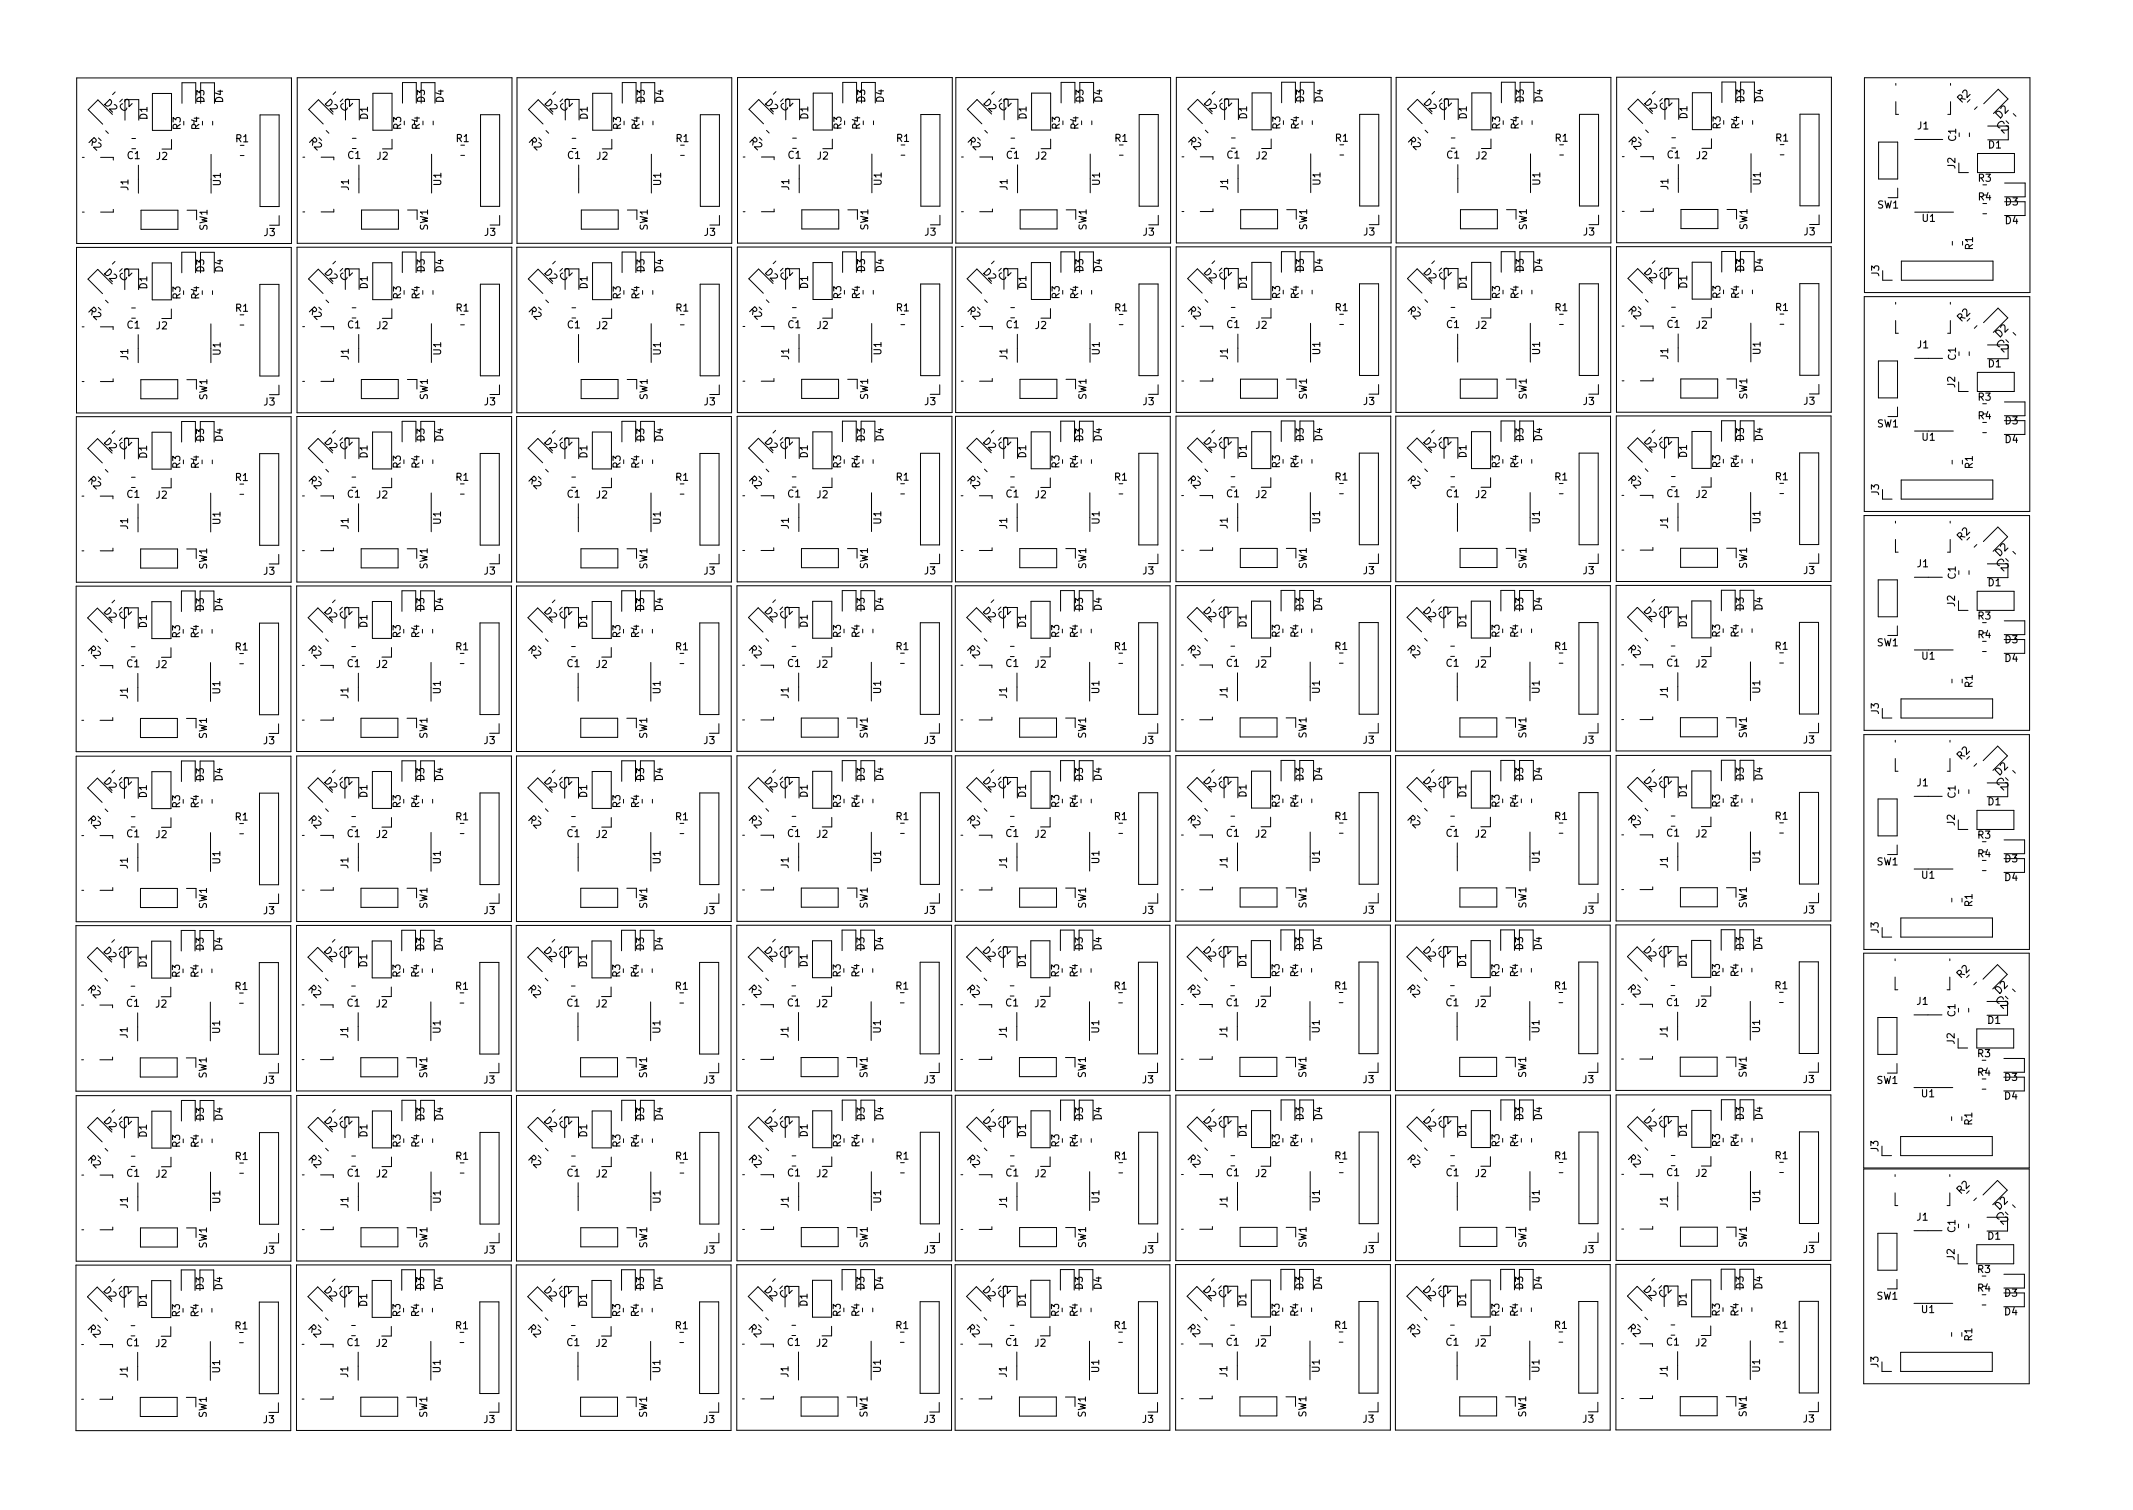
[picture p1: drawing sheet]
<svg xmlns="http://www.w3.org/2000/svg" width="297mm" height="210mm" viewBox="0 0 297 210" stroke-linecap="round" stroke-linejoin="round" font-family="sans-serif">
<defs><g id="words">
<g font-size="1.4">
<text x="14.5" y="14.5" transform="rotate(45 14.5 14.5)">D2</text>
<text x="17.2" y="15.6" transform="rotate(-45 17.2 15.6)">C2</text>
<text x="20.5" y="16.6" transform="rotate(-90 20.5 16.6)">D1</text>
<text x="28.5" y="14.3" transform="rotate(-90 28.5 14.3)">D3</text>
<text x="31.1" y="14.3" transform="rotate(-90 31.1 14.3)">D4</text>
<text x="45.2" y="14.4" transform="rotate(45 45.2 14.4)">D2</text>
<text x="48" y="15.6" transform="rotate(-45 48 15.6)">C2</text>
<text x="51.2" y="16.6" transform="rotate(-90 51.2 16.6)">D1</text>
<text x="59.2" y="14.2" transform="rotate(-90 59.2 14.2)">D3</text>
<text x="61.8" y="14.3" transform="rotate(-90 61.8 14.3)">D4</text>
<text x="75.8" y="14.4" transform="rotate(45 75.8 14.4)">D2</text>
<text x="78.6" y="15.6" transform="rotate(-45 78.6 15.6)">C2</text>
<text x="81.8" y="16.6" transform="rotate(-90 81.8 16.6)">D1</text>
<text x="89.8" y="14.2" transform="rotate(-90 89.8 14.2)">D3</text>
<text x="92.4" y="14.3" transform="rotate(-90 92.4 14.3)">D4</text>
<text x="106.5" y="14.4" transform="rotate(45 106.5 14.4)">D2</text>
<text x="109.3" y="15.6" transform="rotate(-45 109.3 15.6)">C2</text>
<text x="112.5" y="16.6" transform="rotate(-90 112.5 16.6)">D1</text>
<text x="117.2" y="18" transform="rotate(-90 117.2 18)">R3</text>
<text x="119.8" y="18" transform="rotate(-90 119.8 18)">R4</text>
<text x="120.5" y="14.2" transform="rotate(-90 120.5 14.2)">D3</text>
<text x="123.1" y="14.2" transform="rotate(-90 123.1 14.2)">D4</text>
<text x="136.9" y="14.4" transform="rotate(45 136.9 14.4)">D2</text>
<text x="139.7" y="15.6" transform="rotate(-45 139.7 15.6)">C2</text>
<text x="142.9" y="16.6" transform="rotate(-90 142.9 16.6)">D1</text>
<text x="147.6" y="18" transform="rotate(-90 147.6 18)">R3</text>
<text x="150.2" y="18" transform="rotate(-90 150.2 18)">R4</text>
<text x="150.9" y="14.2" transform="rotate(-90 150.9 14.2)">D3</text>
<text x="153.5" y="14.2" transform="rotate(-90 153.5 14.2)">D4</text>
<text x="167.6" y="14.4" transform="rotate(45 167.6 14.4)">D2</text>
<text x="170.4" y="15.6" transform="rotate(-45 170.4 15.6)">C2</text>
<text x="173.7" y="16.5" transform="rotate(-90 173.7 16.5)">D1</text>
<text x="178.3" y="18" transform="rotate(-90 178.3 18)">R3</text>
<text x="180.9" y="18" transform="rotate(-90 180.9 18)">R4</text>
<text x="181.6" y="14.2" transform="rotate(-90 181.6 14.2)">D3</text>
<text x="184.2" y="14.2" transform="rotate(-90 184.2 14.2)">D4</text>
<text x="198.2" y="14.4" transform="rotate(45 198.2 14.4)">D2</text>
<text x="201" y="15.6" transform="rotate(-45 201 15.6)">C2</text>
<text x="204.3" y="16.5" transform="rotate(-90 204.3 16.5)">D1</text>
<text x="208.9" y="18" transform="rotate(-90 208.9 18)">R3</text>
<text x="211.5" y="18" transform="rotate(-90 211.5 18)">R4</text>
<text x="212.2" y="14.2" transform="rotate(-90 212.2 14.2)">D3</text>
<text x="214.8" y="14.2" transform="rotate(-90 214.8 14.2)">D4</text>
<text x="228.9" y="14.4" transform="rotate(45 228.9 14.4)">D2</text>
<text x="231.7" y="15.5" transform="rotate(-45 231.7 15.5)">C2</text>
<text x="235" y="16.5" transform="rotate(-90 235 16.5)">D1</text>
<text x="239.6" y="17.9" transform="rotate(-90 239.6 17.9)">R3</text>
<text x="242.2" y="17.9" transform="rotate(-90 242.2 17.9)">R4</text>
<text x="242.9" y="14.2" transform="rotate(-90 242.9 14.2)">D3</text>
<text x="245.5" y="14.2" transform="rotate(-90 245.5 14.2)">D4</text>
<text x="273.2" y="14.4" transform="rotate(-45 273.2 14.4)">R2</text>
<text x="277.9" y="17.4" transform="rotate(45 277.9 17.4)">C2</text>
<text x="278.5" y="16.6" transform="rotate(-45 278.5 16.6)">D2</text>
<text x="12.3" y="19.8" transform="rotate(45 12.3 19.8)">R2</text>
<text x="17.7" y="22.1">C1</text>
<text x="21.8" y="22.3">J2</text>
<text x="25.2" y="18" transform="rotate(-90 25.2 18)">R3</text>
<text x="27.8" y="18" transform="rotate(-90 27.8 18)">R4</text>
<text x="32.8" y="19.8">R1</text>
<text x="43" y="19.8" transform="rotate(45 43 19.8)">R2</text>
<text x="48.4" y="22.1">C1</text>
<text x="52.5" y="22.2">J2</text>
<text x="55.9" y="18" transform="rotate(-90 55.9 18)">R3</text>
<text x="58.5" y="18" transform="rotate(-90 58.5 18)">R4</text>
<text x="63.5" y="19.8">R1</text>
<text x="73.6" y="19.8" transform="rotate(45 73.6 19.8)">R2</text>
<text x="79" y="22.1">C1</text>
<text x="83.1" y="22.2">J2</text>
<text x="86.5" y="18" transform="rotate(-90 86.5 18)">R3</text>
<text x="89.1" y="18" transform="rotate(-90 89.1 18)">R4</text>
<text x="94.1" y="19.8">R1</text>
<text x="104.3" y="19.7" transform="rotate(45 104.3 19.7)">R2</text>
<text x="109.8" y="22.1">C1</text>
<text x="113.8" y="22.2">J2</text>
<text x="124.9" y="19.7">R1</text>
<text x="134.7" y="19.7" transform="rotate(45 134.7 19.7)">R2</text>
<text x="140.2" y="22.1">C1</text>
<text x="144.2" y="22.2">J2</text>
<text x="155.3" y="19.7">R1</text>
<text x="165.4" y="19.7" transform="rotate(45 165.4 19.7)">R2</text>
<text x="170.9" y="22.1">C1</text>
<text x="174.9" y="22.2">J2</text>
<text x="186" y="19.7">R1</text>
<text x="196" y="19.7" transform="rotate(45 196 19.7)">R2</text>
<text x="201.5" y="22.1">C1</text>
<text x="205.5" y="22.2">J2</text>
<text x="216.6" y="19.7">R1</text>
<text x="226.7" y="19.7" transform="rotate(45 226.7 19.7)">R2</text>
<text x="232.2" y="22">C1</text>
<text x="236.2" y="22.2">J2</text>
<text x="247.3" y="19.7">R1</text>
<text x="267" y="18">J1</text>
<text x="272.3" y="23.5" transform="rotate(-90 272.3 23.5)">J2</text>
<text x="272.4" y="19.7" transform="rotate(-90 272.4 19.7)">C1</text>
<text x="276.9" y="20.7">D1</text>
<text x="17.9" y="26.5" transform="rotate(-90 17.9 26.5)">J1</text>
<text x="30.7" y="25.8" transform="rotate(-90 30.7 25.8)">U1</text>
<text x="48.6" y="26.5" transform="rotate(-90 48.6 26.5)">J1</text>
<text x="61.4" y="25.8" transform="rotate(-90 61.4 25.8)">U1</text>
<text x="92" y="25.8" transform="rotate(-90 92 25.8)">U1</text>
<text x="109.9" y="26.4" transform="rotate(-90 109.9 26.4)">J1</text>
<text x="122.8" y="25.8" transform="rotate(-90 122.8 25.8)">U1</text>
<text x="140.3" y="26.4" transform="rotate(-90 140.3 26.4)">J1</text>
<text x="153.2" y="25.8" transform="rotate(-90 153.2 25.8)">U1</text>
<text x="171" y="26.4" transform="rotate(-90 171 26.4)">J1</text>
<text x="183.9" y="25.8" transform="rotate(-90 183.9 25.8)">U1</text>
<text x="214.5" y="25.8" transform="rotate(-90 214.5 25.8)">U1</text>
<text x="232.3" y="26.4" transform="rotate(-90 232.3 26.4)">J1</text>
<text x="245.2" y="25.7" transform="rotate(-90 245.2 25.7)">U1</text>
<text x="261.4" y="29">SW1</text>
<text x="275.5" y="25.3">R3</text>
<text x="275.5" y="27.9">R4</text>
<text x="279.3" y="28.6">D3</text>
<text x="28.9" y="32.1" transform="rotate(-90 28.9 32.1)">SW1</text>
<text x="36.8" y="32.9">J3</text>
<text x="59.6" y="32.1" transform="rotate(-90 59.6 32.1)">SW1</text>
<text x="67.5" y="32.8">J3</text>
<text x="90.2" y="32.1" transform="rotate(-90 90.2 32.1)">SW1</text>
<text x="98.1" y="32.8">J3</text>
<text x="120.9" y="32.1" transform="rotate(-90 120.9 32.1)">SW1</text>
<text x="128.8" y="32.8">J3</text>
<text x="151.3" y="32.1" transform="rotate(-90 151.3 32.1)">SW1</text>
<text x="159.2" y="32.8">J3</text>
<text x="182" y="32" transform="rotate(-90 182 32)">SW1</text>
<text x="189.9" y="32.8">J3</text>
<text x="212.6" y="32" transform="rotate(-90 212.6 32)">SW1</text>
<text x="220.5" y="32.8">J3</text>
<text x="243.3" y="32" transform="rotate(-90 243.3 32)">SW1</text>
<text x="251.2" y="32.8">J3</text>
<text x="267.7" y="30.9">U1</text>
<text x="274.7" y="34.8" transform="rotate(-90 274.7 34.8)">R1</text>
<text x="279.3" y="31.2">D4</text>
<text x="14.4" y="38.1" transform="rotate(45 14.4 38.1)">D2</text>
<text x="17.2" y="39.2" transform="rotate(-45 17.2 39.2)">C2</text>
<text x="20.5" y="40.2" transform="rotate(-90 20.5 40.2)">D1</text>
<text x="25.1" y="41.6" transform="rotate(-90 25.1 41.6)">R3</text>
<text x="27.7" y="41.6" transform="rotate(-90 27.7 41.6)">R4</text>
<text x="28.4" y="37.9" transform="rotate(-90 28.4 37.9)">D3</text>
<text x="31" y="37.9" transform="rotate(-90 31 37.9)">D4</text>
<text x="45.1" y="38" transform="rotate(45 45.1 38)">D2</text>
<text x="47.9" y="39.2" transform="rotate(-45 47.9 39.2)">C2</text>
<text x="51.2" y="40.2" transform="rotate(-90 51.2 40.2)">D1</text>
<text x="55.8" y="41.6" transform="rotate(-90 55.8 41.6)">R3</text>
<text x="58.4" y="41.6" transform="rotate(-90 58.4 41.6)">R4</text>
<text x="59.1" y="37.8" transform="rotate(-90 59.1 37.8)">D3</text>
<text x="61.7" y="37.9" transform="rotate(-90 61.7 37.9)">D4</text>
<text x="75.7" y="38" transform="rotate(45 75.7 38)">D2</text>
<text x="78.5" y="39.2" transform="rotate(-45 78.5 39.2)">C2</text>
<text x="81.8" y="40.2" transform="rotate(-90 81.8 40.2)">D1</text>
<text x="86.4" y="41.6" transform="rotate(-90 86.4 41.6)">R3</text>
<text x="89" y="41.6" transform="rotate(-90 89 41.6)">R4</text>
<text x="89.7" y="37.8" transform="rotate(-90 89.7 37.8)">D3</text>
<text x="92.3" y="37.9" transform="rotate(-90 92.3 37.9)">D4</text>
<text x="106.5" y="38" transform="rotate(45 106.5 38)">D2</text>
<text x="109.2" y="39.2" transform="rotate(-45 109.2 39.2)">C2</text>
<text x="112.5" y="40.2" transform="rotate(-90 112.5 40.2)">D1</text>
<text x="117.2" y="41.6" transform="rotate(-90 117.2 41.6)">R3</text>
<text x="119.8" y="41.6" transform="rotate(-90 119.8 41.6)">R4</text>
<text x="120.5" y="37.8" transform="rotate(-90 120.5 37.8)">D3</text>
<text x="123.1" y="37.8" transform="rotate(-90 123.1 37.8)">D4</text>
<text x="136.9" y="38" transform="rotate(45 136.9 38)">D2</text>
<text x="139.7" y="39.2" transform="rotate(-45 139.7 39.2)">C2</text>
<text x="142.9" y="40.2" transform="rotate(-90 142.9 40.2)">D1</text>
<text x="147.6" y="41.6" transform="rotate(-90 147.6 41.6)">R3</text>
<text x="150.2" y="41.6" transform="rotate(-90 150.2 41.6)">R4</text>
<text x="150.9" y="37.8" transform="rotate(-90 150.9 37.8)">D3</text>
<text x="153.5" y="37.8" transform="rotate(-90 153.5 37.8)">D4</text>
<text x="167.6" y="38" transform="rotate(45 167.6 38)">D2</text>
<text x="170.4" y="39.2" transform="rotate(-45 170.4 39.2)">C2</text>
<text x="173.6" y="40.1" transform="rotate(-90 173.6 40.1)">D1</text>
<text x="178.3" y="41.6" transform="rotate(-90 178.3 41.6)">R3</text>
<text x="180.9" y="41.6" transform="rotate(-90 180.9 41.6)">R4</text>
<text x="181.6" y="37.8" transform="rotate(-90 181.6 37.8)">D3</text>
<text x="184.2" y="37.8" transform="rotate(-90 184.2 37.8)">D4</text>
<text x="198.2" y="38" transform="rotate(45 198.2 38)">D2</text>
<text x="201" y="39.2" transform="rotate(-45 201 39.2)">C2</text>
<text x="204.2" y="40.1" transform="rotate(-90 204.2 40.1)">D1</text>
<text x="208.9" y="41.6" transform="rotate(-90 208.9 41.6)">R3</text>
<text x="211.5" y="41.6" transform="rotate(-90 211.5 41.6)">R4</text>
<text x="212.2" y="37.8" transform="rotate(-90 212.2 37.8)">D3</text>
<text x="214.8" y="37.8" transform="rotate(-90 214.8 37.8)">D4</text>
<text x="228.9" y="38" transform="rotate(45 228.9 38)">D2</text>
<text x="231.7" y="39.1" transform="rotate(-45 231.7 39.1)">C2</text>
<text x="234.9" y="40.1" transform="rotate(-90 234.9 40.1)">D1</text>
<text x="239.6" y="41.5" transform="rotate(-90 239.6 41.5)">R3</text>
<text x="242.2" y="41.5" transform="rotate(-90 242.2 41.5)">R4</text>
<text x="242.9" y="37.8" transform="rotate(-90 242.9 37.8)">D3</text>
<text x="245.5" y="37.8" transform="rotate(-90 245.5 37.8)">D4</text>
<text x="261.7" y="38.5" transform="rotate(-90 261.7 38.5)">J3</text>
<text x="12.2" y="43.4" transform="rotate(45 12.2 43.4)">R2</text>
<text x="17.7" y="45.7">C1</text>
<text x="21.8" y="45.9">J2</text>
<text x="32.8" y="43.4">R1</text>
<text x="42.9" y="43.4" transform="rotate(45 42.9 43.4)">R2</text>
<text x="48.4" y="45.7">C1</text>
<text x="52.5" y="45.8">J2</text>
<text x="63.5" y="43.4">R1</text>
<text x="73.5" y="43.4" transform="rotate(45 73.5 43.4)">R2</text>
<text x="79" y="45.7">C1</text>
<text x="83.1" y="45.8">J2</text>
<text x="94.1" y="43.4">R1</text>
<text x="104.3" y="43.3" transform="rotate(45 104.3 43.3)">R2</text>
<text x="109.7" y="45.7">C1</text>
<text x="113.8" y="45.8">J2</text>
<text x="124.8" y="43.3">R1</text>
<text x="134.7" y="43.3" transform="rotate(45 134.7 43.3)">R2</text>
<text x="140.1" y="45.7">C1</text>
<text x="144.2" y="45.8">J2</text>
<text x="155.2" y="43.3">R1</text>
<text x="165.4" y="43.3" transform="rotate(45 165.4 43.3)">R2</text>
<text x="170.8" y="45.7">C1</text>
<text x="174.9" y="45.8">J2</text>
<text x="185.9" y="43.3">R1</text>
<text x="196" y="43.3" transform="rotate(45 196 43.3)">R2</text>
<text x="201.4" y="45.7">C1</text>
<text x="205.5" y="45.8">J2</text>
<text x="216.6" y="43.3">R1</text>
<text x="226.7" y="43.3" transform="rotate(45 226.7 43.3)">R2</text>
<text x="232.2" y="45.6">C1</text>
<text x="236.2" y="45.8">J2</text>
<text x="247.3" y="43.3">R1</text>
<text x="273.2" y="44.8" transform="rotate(-45 273.2 44.8)">R2</text>
<text x="277.9" y="47.9" transform="rotate(45 277.9 47.9)">C2</text>
<text x="278.5" y="47.1" transform="rotate(-45 278.5 47.1)">D2</text>
<text x="17.8" y="50.1" transform="rotate(-90 17.8 50.1)">J1</text>
<text x="30.7" y="49.4" transform="rotate(-90 30.7 49.4)">U1</text>
<text x="48.6" y="50.1" transform="rotate(-90 48.6 50.1)">J1</text>
<text x="61.4" y="49.4" transform="rotate(-90 61.4 49.4)">U1</text>
<text x="92" y="49.4" transform="rotate(-90 92 49.4)">U1</text>
<text x="109.9" y="50" transform="rotate(-90 109.9 50)">J1</text>
<text x="122.7" y="49.4" transform="rotate(-90 122.7 49.4)">U1</text>
<text x="140.3" y="50" transform="rotate(-90 140.3 50)">J1</text>
<text x="153.1" y="49.4" transform="rotate(-90 153.1 49.4)">U1</text>
<text x="171" y="50" transform="rotate(-90 171 50)">J1</text>
<text x="183.8" y="49.4" transform="rotate(-90 183.8 49.4)">U1</text>
<text x="214.5" y="49.4" transform="rotate(-90 214.5 49.4)">U1</text>
<text x="232.3" y="50" transform="rotate(-90 232.3 50)">J1</text>
<text x="245.2" y="49.3" transform="rotate(-90 245.2 49.3)">U1</text>
<text x="267" y="48.5">J1</text>
<text x="272.3" y="54" transform="rotate(-90 272.3 54)">J2</text>
<text x="272.4" y="50.1" transform="rotate(-90 272.4 50.1)">C1</text>
<text x="276.9" y="51.1">D1</text>
<text x="28.9" y="55.7" transform="rotate(-90 28.9 55.7)">SW1</text>
<text x="36.7" y="56.5">J3</text>
<text x="59.6" y="55.7" transform="rotate(-90 59.6 55.7)">SW1</text>
<text x="67.4" y="56.4">J3</text>
<text x="90.2" y="55.7" transform="rotate(-90 90.2 55.7)">SW1</text>
<text x="98.1" y="56.4">J3</text>
<text x="120.9" y="55.7" transform="rotate(-90 120.9 55.7)">SW1</text>
<text x="128.8" y="56.4">J3</text>
<text x="151.3" y="55.7" transform="rotate(-90 151.3 55.7)">SW1</text>
<text x="159.2" y="56.4">J3</text>
<text x="182" y="55.6" transform="rotate(-90 182 55.6)">SW1</text>
<text x="189.9" y="56.4">J3</text>
<text x="212.6" y="55.6" transform="rotate(-90 212.6 55.6)">SW1</text>
<text x="220.5" y="56.4">J3</text>
<text x="243.3" y="55.6" transform="rotate(-90 243.3 55.6)">SW1</text>
<text x="251.2" y="56.4">J3</text>
<text x="261.4" y="59.5">SW1</text>
<text x="275.5" y="58.4">R4</text>
<text x="275.5" y="55.8">R3</text>
<text x="279.2" y="59.1">D3</text>
<text x="14.4" y="61.6" transform="rotate(45 14.4 61.6)">D2</text>
<text x="17.2" y="62.8" transform="rotate(-45 17.2 62.8)">C2</text>
<text x="20.5" y="63.8" transform="rotate(-90 20.5 63.8)">D1</text>
<text x="25.1" y="65.2" transform="rotate(-90 25.1 65.2)">R3</text>
<text x="27.7" y="65.2" transform="rotate(-90 27.7 65.2)">R4</text>
<text x="28.4" y="61.4" transform="rotate(-90 28.4 61.4)">D3</text>
<text x="31" y="61.5" transform="rotate(-90 31 61.5)">D4</text>
<text x="45.1" y="61.6" transform="rotate(45 45.1 61.6)">D2</text>
<text x="47.9" y="62.8" transform="rotate(-45 47.9 62.8)">C2</text>
<text x="51.2" y="63.8" transform="rotate(-90 51.2 63.8)">D1</text>
<text x="55.8" y="65.2" transform="rotate(-90 55.8 65.2)">R3</text>
<text x="58.4" y="65.2" transform="rotate(-90 58.4 65.2)">R4</text>
<text x="59.1" y="61.4" transform="rotate(-90 59.1 61.4)">D3</text>
<text x="61.7" y="61.4" transform="rotate(-90 61.7 61.4)">D4</text>
<text x="75.7" y="61.6" transform="rotate(45 75.7 61.6)">D2</text>
<text x="78.5" y="62.8" transform="rotate(-45 78.5 62.8)">C2</text>
<text x="81.8" y="63.8" transform="rotate(-90 81.8 63.8)">D1</text>
<text x="86.4" y="65.2" transform="rotate(-90 86.4 65.2)">R3</text>
<text x="89" y="65.2" transform="rotate(-90 89 65.2)">R4</text>
<text x="89.7" y="61.4" transform="rotate(-90 89.7 61.4)">D3</text>
<text x="92.3" y="61.4" transform="rotate(-90 92.3 61.4)">D4</text>
<text x="106.4" y="61.6" transform="rotate(45 106.4 61.6)">D2</text>
<text x="109.2" y="62.8" transform="rotate(-45 109.2 62.8)">C2</text>
<text x="112.5" y="63.7" transform="rotate(-90 112.5 63.7)">D1</text>
<text x="117.1" y="65.2" transform="rotate(-90 117.1 65.2)">R3</text>
<text x="119.7" y="65.2" transform="rotate(-90 119.7 65.2)">R4</text>
<text x="120.4" y="61.4" transform="rotate(-90 120.4 61.4)">D3</text>
<text x="123" y="61.4" transform="rotate(-90 123 61.4)">D4</text>
<text x="136.8" y="61.6" transform="rotate(45 136.8 61.6)">D2</text>
<text x="139.6" y="62.8" transform="rotate(-45 139.6 62.8)">C2</text>
<text x="142.9" y="63.7" transform="rotate(-90 142.9 63.7)">D1</text>
<text x="147.5" y="65.2" transform="rotate(-90 147.5 65.2)">R3</text>
<text x="150.1" y="65.2" transform="rotate(-90 150.1 65.2)">R4</text>
<text x="150.8" y="61.4" transform="rotate(-90 150.8 61.4)">D3</text>
<text x="153.4" y="61.4" transform="rotate(-90 153.4 61.4)">D4</text>
<text x="167.5" y="61.6" transform="rotate(45 167.5 61.6)">D2</text>
<text x="170.3" y="62.7" transform="rotate(-45 170.3 62.7)">C2</text>
<text x="173.6" y="63.7" transform="rotate(-90 173.6 63.7)">D1</text>
<text x="178.2" y="65.1" transform="rotate(-90 178.2 65.1)">R3</text>
<text x="180.8" y="65.1" transform="rotate(-90 180.8 65.1)">R4</text>
<text x="181.5" y="61.4" transform="rotate(-90 181.5 61.4)">D3</text>
<text x="184.1" y="61.4" transform="rotate(-90 184.1 61.4)">D4</text>
<text x="198.2" y="61.6" transform="rotate(45 198.2 61.6)">D2</text>
<text x="200.9" y="62.7" transform="rotate(-45 200.9 62.7)">C2</text>
<text x="204.2" y="63.7" transform="rotate(-90 204.2 63.7)">D1</text>
<text x="208.8" y="65.1" transform="rotate(-90 208.8 65.1)">R3</text>
<text x="211.4" y="65.1" transform="rotate(-90 211.4 65.1)">R4</text>
<text x="212.1" y="61.4" transform="rotate(-90 212.1 61.4)">D3</text>
<text x="214.7" y="61.4" transform="rotate(-90 214.7 61.4)">D4</text>
<text x="228.9" y="61.5" transform="rotate(45 228.9 61.5)">D2</text>
<text x="231.7" y="62.7" transform="rotate(-45 231.7 62.7)">C2</text>
<text x="234.9" y="63.7" transform="rotate(-90 234.9 63.7)">D1</text>
<text x="239.6" y="65.1" transform="rotate(-90 239.6 65.1)">R3</text>
<text x="242.2" y="65.1" transform="rotate(-90 242.2 65.1)">R4</text>
<text x="242.9" y="61.3" transform="rotate(-90 242.9 61.3)">D3</text>
<text x="245.5" y="61.3" transform="rotate(-90 245.5 61.3)">D4</text>
<text x="267.7" y="61.4">U1</text>
<text x="274.7" y="65.2" transform="rotate(-90 274.7 65.2)">R1</text>
<text x="279.2" y="61.7">D4</text>
<text x="12.2" y="66.9" transform="rotate(45 12.2 66.9)">R2</text>
<text x="17.7" y="69.3">C1</text>
<text x="21.7" y="69.4">J2</text>
<text x="32.8" y="67">R1</text>
<text x="42.9" y="66.9" transform="rotate(45 42.9 66.9)">R2</text>
<text x="48.4" y="69.3">C1</text>
<text x="52.4" y="69.4">J2</text>
<text x="63.5" y="66.9">R1</text>
<text x="73.5" y="66.9" transform="rotate(45 73.5 66.9)">R2</text>
<text x="79" y="69.3">C1</text>
<text x="83" y="69.4">J2</text>
<text x="94.1" y="66.9">R1</text>
<text x="104.2" y="66.9" transform="rotate(45 104.2 66.9)">R2</text>
<text x="109.7" y="69.3">C1</text>
<text x="113.8" y="69.4">J2</text>
<text x="124.8" y="66.9">R1</text>
<text x="134.6" y="66.9" transform="rotate(45 134.6 66.9)">R2</text>
<text x="140.1" y="69.3">C1</text>
<text x="144.2" y="69.4">J2</text>
<text x="155.2" y="66.9">R1</text>
<text x="165.3" y="66.9" transform="rotate(45 165.3 66.9)">R2</text>
<text x="170.8" y="69.2">C1</text>
<text x="174.9" y="69.3">J2</text>
<text x="185.9" y="66.9">R1</text>
<text x="195.9" y="66.9" transform="rotate(45 195.9 66.9)">R2</text>
<text x="201.4" y="69.2">C1</text>
<text x="205.5" y="69.3">J2</text>
<text x="216.5" y="66.9">R1</text>
<text x="226.7" y="66.8" transform="rotate(45 226.7 66.8)">R2</text>
<text x="232.1" y="69.2">C1</text>
<text x="236.2" y="69.3">J2</text>
<text x="247.2" y="66.9">R1</text>
<text x="261.7" y="68.9" transform="rotate(-90 261.7 68.9)">J3</text>
<text x="17.8" y="73.7" transform="rotate(-90 17.8 73.7)">J1</text>
<text x="30.7" y="73" transform="rotate(-90 30.7 73)">U1</text>
<text x="48.5" y="73.6" transform="rotate(-90 48.5 73.6)">J1</text>
<text x="61.4" y="73" transform="rotate(-90 61.4 73)">U1</text>
<text x="92" y="73" transform="rotate(-90 92 73)">U1</text>
<text x="109.8" y="73.6" transform="rotate(-90 109.8 73.6)">J1</text>
<text x="122.7" y="73" transform="rotate(-90 122.7 73)">U1</text>
<text x="140.2" y="73.6" transform="rotate(-90 140.2 73.6)">J1</text>
<text x="153.1" y="73" transform="rotate(-90 153.1 73)">U1</text>
<text x="171" y="73.6" transform="rotate(-90 171 73.6)">J1</text>
<text x="183.8" y="72.9" transform="rotate(-90 183.8 72.9)">U1</text>
<text x="214.4" y="72.9" transform="rotate(-90 214.4 72.9)">U1</text>
<text x="232.3" y="73.6" transform="rotate(-90 232.3 73.6)">J1</text>
<text x="245.1" y="72.9" transform="rotate(-90 245.1 72.9)">U1</text>
<text x="273.2" y="75.3" transform="rotate(-45 273.2 75.3)">R2</text>
<text x="278.5" y="77.5" transform="rotate(-45 278.5 77.5)">D2</text>
<text x="28.8" y="79.3" transform="rotate(-90 28.8 79.3)">SW1</text>
<text x="36.7" y="80">J3</text>
<text x="59.5" y="79.3" transform="rotate(-90 59.5 79.3)">SW1</text>
<text x="67.4" y="80">J3</text>
<text x="90.1" y="79.3" transform="rotate(-90 90.1 79.3)">SW1</text>
<text x="98" y="80">J3</text>
<text x="120.9" y="79.2" transform="rotate(-90 120.9 79.2)">SW1</text>
<text x="128.7" y="80">J3</text>
<text x="151.3" y="79.2" transform="rotate(-90 151.3 79.2)">SW1</text>
<text x="159.1" y="80">J3</text>
<text x="182" y="79.2" transform="rotate(-90 182 79.2)">SW1</text>
<text x="189.9" y="80">J3</text>
<text x="212.6" y="79.2" transform="rotate(-90 212.6 79.2)">SW1</text>
<text x="220.5" y="80">J3</text>
<text x="243.3" y="79.2" transform="rotate(-90 243.3 79.2)">SW1</text>
<text x="251.2" y="79.9">J3</text>
<text x="267" y="79">J1</text>
<text x="272.3" y="80.6" transform="rotate(-90 272.3 80.6)">C1</text>
<text x="276.9" y="81.6">D1</text>
<text x="277.8" y="78.4" transform="rotate(45 277.8 78.4)">C2</text>
<text x="14.4" y="85.2" transform="rotate(45 14.4 85.2)">D2</text>
<text x="17.2" y="86.4" transform="rotate(-45 17.2 86.4)">C2</text>
<text x="20.4" y="87.4" transform="rotate(-90 20.4 87.4)">D1</text>
<text x="25.1" y="88.8" transform="rotate(-90 25.1 88.8)">R3</text>
<text x="27.7" y="88.8" transform="rotate(-90 27.7 88.8)">R4</text>
<text x="28.4" y="85" transform="rotate(-90 28.4 85)">D3</text>
<text x="31" y="85" transform="rotate(-90 31 85)">D4</text>
<text x="45.1" y="85.2" transform="rotate(45 45.1 85.2)">D2</text>
<text x="47.9" y="86.4" transform="rotate(-45 47.9 86.4)">C2</text>
<text x="51.1" y="87.4" transform="rotate(-90 51.1 87.4)">D1</text>
<text x="55.8" y="88.8" transform="rotate(-90 55.8 88.8)">R3</text>
<text x="58.4" y="88.8" transform="rotate(-90 58.4 88.8)">R4</text>
<text x="59.1" y="85" transform="rotate(-90 59.1 85)">D3</text>
<text x="61.7" y="85" transform="rotate(-90 61.7 85)">D4</text>
<text x="75.7" y="85.2" transform="rotate(45 75.7 85.2)">D2</text>
<text x="78.5" y="86.4" transform="rotate(-45 78.5 86.4)">C2</text>
<text x="81.8" y="87.4" transform="rotate(-90 81.8 87.4)">D1</text>
<text x="86.4" y="88.8" transform="rotate(-90 86.4 88.8)">R3</text>
<text x="89" y="88.8" transform="rotate(-90 89 88.8)">R4</text>
<text x="89.7" y="85" transform="rotate(-90 89.7 85)">D3</text>
<text x="92.3" y="85" transform="rotate(-90 92.3 85)">D4</text>
<text x="106.4" y="85.2" transform="rotate(45 106.4 85.2)">D2</text>
<text x="109.2" y="86.4" transform="rotate(-45 109.2 86.4)">C2</text>
<text x="112.5" y="87.3" transform="rotate(-90 112.5 87.3)">D1</text>
<text x="117.1" y="88.8" transform="rotate(-90 117.1 88.8)">R3</text>
<text x="119.7" y="88.8" transform="rotate(-90 119.7 88.8)">R4</text>
<text x="120.4" y="85" transform="rotate(-90 120.4 85)">D3</text>
<text x="123" y="85" transform="rotate(-90 123 85)">D4</text>
<text x="136.8" y="85.2" transform="rotate(45 136.8 85.2)">D2</text>
<text x="139.6" y="86.4" transform="rotate(-45 139.6 86.4)">C2</text>
<text x="142.9" y="87.3" transform="rotate(-90 142.9 87.3)">D1</text>
<text x="147.5" y="88.8" transform="rotate(-90 147.5 88.8)">R3</text>
<text x="150.1" y="88.8" transform="rotate(-90 150.1 88.8)">R4</text>
<text x="150.8" y="85" transform="rotate(-90 150.8 85)">D3</text>
<text x="153.4" y="85" transform="rotate(-90 153.4 85)">D4</text>
<text x="167.5" y="85.2" transform="rotate(45 167.5 85.2)">D2</text>
<text x="170.3" y="86.3" transform="rotate(-45 170.3 86.3)">C2</text>
<text x="173.6" y="87.3" transform="rotate(-90 173.6 87.3)">D1</text>
<text x="178.2" y="88.7" transform="rotate(-90 178.2 88.7)">R3</text>
<text x="180.8" y="88.7" transform="rotate(-90 180.8 88.7)">R4</text>
<text x="181.5" y="85" transform="rotate(-90 181.5 85)">D3</text>
<text x="184.1" y="85" transform="rotate(-90 184.1 85)">D4</text>
<text x="198.1" y="85.2" transform="rotate(45 198.1 85.2)">D2</text>
<text x="200.9" y="86.3" transform="rotate(-45 200.9 86.3)">C2</text>
<text x="204.2" y="87.3" transform="rotate(-90 204.2 87.3)">D1</text>
<text x="208.8" y="88.7" transform="rotate(-90 208.8 88.7)">R3</text>
<text x="211.4" y="88.7" transform="rotate(-90 211.4 88.7)">R4</text>
<text x="212.1" y="85" transform="rotate(-90 212.1 85)">D3</text>
<text x="214.7" y="85" transform="rotate(-90 214.7 85)">D4</text>
<text x="228.8" y="85.1" transform="rotate(45 228.8 85.1)">D2</text>
<text x="231.6" y="86.3" transform="rotate(-45 231.6 86.3)">C2</text>
<text x="234.9" y="87.3" transform="rotate(-90 234.9 87.3)">D1</text>
<text x="239.5" y="88.7" transform="rotate(-90 239.5 88.7)">R3</text>
<text x="242.1" y="88.7" transform="rotate(-90 242.1 88.7)">R4</text>
<text x="242.8" y="84.9" transform="rotate(-90 242.8 84.9)">D3</text>
<text x="245.4" y="84.9" transform="rotate(-90 245.4 84.9)">D4</text>
<text x="261.4" y="90">SW1</text>
<text x="272.2" y="84.4" transform="rotate(-90 272.2 84.4)">J2</text>
<text x="275.5" y="88.9">R4</text>
<text x="275.5" y="86.3">R3</text>
<text x="279.2" y="89.6">D3</text>
<text x="12.2" y="90.5" transform="rotate(45 12.2 90.5)">R2</text>
<text x="17.7" y="92.9">C1</text>
<text x="21.7" y="93">J2</text>
<text x="32.8" y="90.6">R1</text>
<text x="42.9" y="90.5" transform="rotate(45 42.9 90.5)">R2</text>
<text x="48.4" y="92.9">C1</text>
<text x="52.4" y="93">J2</text>
<text x="63.5" y="90.5">R1</text>
<text x="73.5" y="90.5" transform="rotate(45 73.5 90.5)">R2</text>
<text x="79" y="92.9">C1</text>
<text x="83" y="93">J2</text>
<text x="94.1" y="90.5">R1</text>
<text x="104.2" y="90.5" transform="rotate(45 104.2 90.5)">R2</text>
<text x="109.7" y="92.9">C1</text>
<text x="113.7" y="93">J2</text>
<text x="124.8" y="90.5">R1</text>
<text x="134.6" y="90.5" transform="rotate(45 134.6 90.5)">R2</text>
<text x="140.1" y="92.9">C1</text>
<text x="144.1" y="93">J2</text>
<text x="155.2" y="90.5">R1</text>
<text x="165.3" y="90.5" transform="rotate(45 165.3 90.5)">R2</text>
<text x="170.8" y="92.8">C1</text>
<text x="174.8" y="92.9">J2</text>
<text x="185.9" y="90.5">R1</text>
<text x="195.9" y="90.5" transform="rotate(45 195.9 90.5)">R2</text>
<text x="201.4" y="92.8">C1</text>
<text x="205.4" y="92.9">J2</text>
<text x="216.5" y="90.5">R1</text>
<text x="226.6" y="90.4" transform="rotate(45 226.6 90.4)">R2</text>
<text x="232.1" y="92.8">C1</text>
<text x="236.2" y="92.9">J2</text>
<text x="247.2" y="90.5">R1</text>
<text x="267.6" y="91.8">U1</text>
<text x="274.7" y="95.7" transform="rotate(-90 274.7 95.7)">R1</text>
<text x="279.2" y="92.2">D4</text>
<text x="17.8" y="97.3" transform="rotate(-90 17.8 97.3)">J1</text>
<text x="30.7" y="96.6" transform="rotate(-90 30.7 96.6)">U1</text>
<text x="48.5" y="97.2" transform="rotate(-90 48.5 97.2)">J1</text>
<text x="61.4" y="96.6" transform="rotate(-90 61.4 96.6)">U1</text>
<text x="92" y="96.6" transform="rotate(-90 92 96.6)">U1</text>
<text x="109.8" y="97.2" transform="rotate(-90 109.8 97.2)">J1</text>
<text x="122.7" y="96.6" transform="rotate(-90 122.7 96.6)">U1</text>
<text x="140.2" y="97.2" transform="rotate(-90 140.2 97.2)">J1</text>
<text x="153.1" y="96.6" transform="rotate(-90 153.1 96.6)">U1</text>
<text x="170.9" y="97.2" transform="rotate(-90 170.9 97.2)">J1</text>
<text x="183.8" y="96.5" transform="rotate(-90 183.8 96.5)">U1</text>
<text x="214.4" y="96.5" transform="rotate(-90 214.4 96.5)">U1</text>
<text x="232.2" y="97.2" transform="rotate(-90 232.2 97.2)">J1</text>
<text x="245.1" y="96.5" transform="rotate(-90 245.1 96.5)">U1</text>
<text x="261.6" y="99.4" transform="rotate(-90 261.6 99.4)">J3</text>
<text x="28.8" y="102.9" transform="rotate(-90 28.8 102.9)">SW1</text>
<text x="36.7" y="103.6">J3</text>
<text x="59.5" y="102.8" transform="rotate(-90 59.5 102.8)">SW1</text>
<text x="67.4" y="103.6">J3</text>
<text x="90.1" y="102.8" transform="rotate(-90 90.1 102.8)">SW1</text>
<text x="98" y="103.6">J3</text>
<text x="120.8" y="102.8" transform="rotate(-90 120.8 102.8)">SW1</text>
<text x="128.7" y="103.6">J3</text>
<text x="151.2" y="102.8" transform="rotate(-90 151.2 102.8)">SW1</text>
<text x="159.1" y="103.6">J3</text>
<text x="181.9" y="102.8" transform="rotate(-90 181.9 102.8)">SW1</text>
<text x="189.8" y="103.5">J3</text>
<text x="212.5" y="102.8" transform="rotate(-90 212.5 102.8)">SW1</text>
<text x="220.4" y="103.5">J3</text>
<text x="243.3" y="102.8" transform="rotate(-90 243.3 102.8)">SW1</text>
<text x="251.1" y="103.5">J3</text>
<text x="273.1" y="105.8" transform="rotate(-45 273.1 105.8)">R2</text>
<text x="14.4" y="108.9" transform="rotate(45 14.4 108.9)">D2</text>
<text x="17.2" y="110.1" transform="rotate(-45 17.2 110.1)">C2</text>
<text x="20.4" y="111.1" transform="rotate(-90 20.4 111.1)">D1</text>
<text x="25.1" y="112.5" transform="rotate(-90 25.1 112.5)">R3</text>
<text x="27.7" y="112.5" transform="rotate(-90 27.7 112.5)">R4</text>
<text x="28.4" y="108.7" transform="rotate(-90 28.4 108.7)">D3</text>
<text x="31" y="108.7" transform="rotate(-90 31 108.7)">D4</text>
<text x="45.1" y="108.9" transform="rotate(45 45.1 108.9)">D2</text>
<text x="47.9" y="110.1" transform="rotate(-45 47.9 110.1)">C2</text>
<text x="51.1" y="111" transform="rotate(-90 51.1 111)">D1</text>
<text x="55.8" y="112.5" transform="rotate(-90 55.8 112.5)">R3</text>
<text x="58.4" y="112.5" transform="rotate(-90 58.4 112.5)">R4</text>
<text x="59.1" y="108.7" transform="rotate(-90 59.1 108.7)">D3</text>
<text x="61.7" y="108.7" transform="rotate(-90 61.7 108.7)">D4</text>
<text x="75.7" y="108.9" transform="rotate(45 75.7 108.9)">D2</text>
<text x="78.5" y="110.1" transform="rotate(-45 78.5 110.1)">C2</text>
<text x="81.8" y="111" transform="rotate(-90 81.8 111)">D1</text>
<text x="86.4" y="112.5" transform="rotate(-90 86.4 112.5)">R3</text>
<text x="89" y="112.5" transform="rotate(-90 89 112.5)">R4</text>
<text x="89.7" y="108.7" transform="rotate(-90 89.7 108.7)">D3</text>
<text x="92.3" y="108.7" transform="rotate(-90 92.3 108.7)">D4</text>
<text x="106.4" y="108.9" transform="rotate(45 106.4 108.9)">D2</text>
<text x="109.2" y="110" transform="rotate(-45 109.2 110)">C2</text>
<text x="112.5" y="111" transform="rotate(-90 112.5 111)">D1</text>
<text x="117.1" y="112.4" transform="rotate(-90 117.1 112.4)">R3</text>
<text x="119.7" y="112.4" transform="rotate(-90 119.7 112.4)">R4</text>
<text x="120.4" y="108.7" transform="rotate(-90 120.4 108.7)">D3</text>
<text x="123" y="108.7" transform="rotate(-90 123 108.7)">D4</text>
<text x="136.8" y="108.9" transform="rotate(45 136.8 108.9)">D2</text>
<text x="139.6" y="110" transform="rotate(-45 139.6 110)">C2</text>
<text x="142.9" y="111" transform="rotate(-90 142.9 111)">D1</text>
<text x="147.5" y="112.4" transform="rotate(-90 147.5 112.4)">R3</text>
<text x="150.1" y="112.4" transform="rotate(-90 150.1 112.4)">R4</text>
<text x="150.8" y="108.7" transform="rotate(-90 150.8 108.7)">D3</text>
<text x="153.4" y="108.7" transform="rotate(-90 153.4 108.7)">D4</text>
<text x="167.5" y="108.8" transform="rotate(45 167.5 108.8)">D2</text>
<text x="170.3" y="110" transform="rotate(-45 170.3 110)">C2</text>
<text x="173.6" y="111" transform="rotate(-90 173.6 111)">D1</text>
<text x="178.2" y="112.4" transform="rotate(-90 178.2 112.4)">R3</text>
<text x="180.8" y="112.4" transform="rotate(-90 180.8 112.4)">R4</text>
<text x="181.5" y="108.6" transform="rotate(-90 181.5 108.6)">D3</text>
<text x="184.1" y="108.6" transform="rotate(-90 184.1 108.6)">D4</text>
<text x="198.1" y="108.8" transform="rotate(45 198.1 108.8)">D2</text>
<text x="200.9" y="110" transform="rotate(-45 200.9 110)">C2</text>
<text x="204.2" y="111" transform="rotate(-90 204.2 111)">D1</text>
<text x="208.8" y="112.4" transform="rotate(-90 208.8 112.4)">R3</text>
<text x="211.4" y="112.4" transform="rotate(-90 211.4 112.4)">R4</text>
<text x="212.1" y="108.6" transform="rotate(-90 212.1 108.6)">D3</text>
<text x="214.7" y="108.6" transform="rotate(-90 214.7 108.6)">D4</text>
<text x="228.8" y="108.8" transform="rotate(45 228.8 108.8)">D2</text>
<text x="231.6" y="110" transform="rotate(-45 231.6 110)">C2</text>
<text x="234.9" y="111" transform="rotate(-90 234.9 111)">D1</text>
<text x="239.5" y="112.4" transform="rotate(-90 239.5 112.4)">R3</text>
<text x="242.1" y="112.4" transform="rotate(-90 242.1 112.4)">R4</text>
<text x="242.8" y="108.6" transform="rotate(-90 242.8 108.6)">D3</text>
<text x="245.4" y="108.6" transform="rotate(-90 245.4 108.6)">D4</text>
<text x="267" y="109.5">J1</text>
<text x="272.3" y="111.1" transform="rotate(-90 272.3 111.1)">C1</text>
<text x="276.8" y="112.1">D1</text>
<text x="277.8" y="108.9" transform="rotate(45 277.8 108.9)">C2</text>
<text x="278.5" y="108" transform="rotate(-45 278.5 108)">D2</text>
<text x="12.2" y="114.2" transform="rotate(45 12.2 114.2)">R2</text>
<text x="17.7" y="116.6">C1</text>
<text x="21.7" y="116.7">J2</text>
<text x="32.8" y="114.2">R1</text>
<text x="42.9" y="114.2" transform="rotate(45 42.9 114.2)">R2</text>
<text x="48.4" y="116.6">C1</text>
<text x="52.4" y="116.7">J2</text>
<text x="63.5" y="114.2">R1</text>
<text x="73.5" y="114.2" transform="rotate(45 73.5 114.2)">R2</text>
<text x="79" y="116.6">C1</text>
<text x="83" y="116.7">J2</text>
<text x="94.1" y="114.2">R1</text>
<text x="104.2" y="114.2" transform="rotate(45 104.2 114.2)">R2</text>
<text x="109.7" y="116.5">C1</text>
<text x="113.7" y="116.6">J2</text>
<text x="124.8" y="114.2">R1</text>
<text x="134.6" y="114.2" transform="rotate(45 134.6 114.2)">R2</text>
<text x="140.1" y="116.5">C1</text>
<text x="144.1" y="116.6">J2</text>
<text x="155.2" y="114.2">R1</text>
<text x="165.3" y="114.1" transform="rotate(45 165.3 114.1)">R2</text>
<text x="170.8" y="116.5">C1</text>
<text x="174.8" y="116.6">J2</text>
<text x="185.9" y="114.2">R1</text>
<text x="195.9" y="114.1" transform="rotate(45 195.9 114.1)">R2</text>
<text x="201.4" y="116.5">C1</text>
<text x="205.4" y="116.6">J2</text>
<text x="216.5" y="114.2">R1</text>
<text x="226.6" y="114.1" transform="rotate(45 226.6 114.1)">R2</text>
<text x="232.1" y="116.5">C1</text>
<text x="236.2" y="116.6">J2</text>
<text x="247.2" y="114.1">R1</text>
<text x="272.2" y="114.9" transform="rotate(-90 272.2 114.9)">J2</text>
<text x="275.4" y="116.8">R3</text>
<text x="275.4" y="119.4">R4</text>
<text x="17.8" y="120.9" transform="rotate(-90 17.8 120.9)">J1</text>
<text x="30.7" y="120.3" transform="rotate(-90 30.7 120.3)">U1</text>
<text x="48.5" y="120.9" transform="rotate(-90 48.5 120.9)">J1</text>
<text x="61.4" y="120.3" transform="rotate(-90 61.4 120.3)">U1</text>
<text x="92" y="120.3" transform="rotate(-90 92 120.3)">U1</text>
<text x="109.8" y="120.9" transform="rotate(-90 109.8 120.9)">J1</text>
<text x="122.7" y="120.2" transform="rotate(-90 122.7 120.2)">U1</text>
<text x="140.2" y="120.9" transform="rotate(-90 140.2 120.9)">J1</text>
<text x="153.1" y="120.2" transform="rotate(-90 153.1 120.2)">U1</text>
<text x="170.9" y="120.9" transform="rotate(-90 170.9 120.9)">J1</text>
<text x="183.8" y="120.2" transform="rotate(-90 183.8 120.2)">U1</text>
<text x="214.4" y="120.2" transform="rotate(-90 214.4 120.2)">U1</text>
<text x="232.2" y="120.8" transform="rotate(-90 232.2 120.8)">J1</text>
<text x="245.1" y="120.2" transform="rotate(-90 245.1 120.2)">U1</text>
<text x="261.4" y="120.5">SW1</text>
<text x="267.6" y="122.3">U1</text>
<text x="279.2" y="122.7">D4</text>
<text x="279.2" y="120.1">D3</text>
<text x="28.8" y="126.5" transform="rotate(-90 28.8 126.5)">SW1</text>
<text x="36.7" y="127.3">J3</text>
<text x="59.5" y="126.5" transform="rotate(-90 59.5 126.5)">SW1</text>
<text x="67.4" y="127.3">J3</text>
<text x="90.1" y="126.5" transform="rotate(-90 90.1 126.5)">SW1</text>
<text x="98" y="127.3">J3</text>
<text x="120.8" y="126.5" transform="rotate(-90 120.8 126.5)">SW1</text>
<text x="128.7" y="127.2">J3</text>
<text x="151.2" y="126.5" transform="rotate(-90 151.2 126.5)">SW1</text>
<text x="159.1" y="127.2">J3</text>
<text x="181.9" y="126.5" transform="rotate(-90 181.9 126.5)">SW1</text>
<text x="189.8" y="127.2">J3</text>
<text x="212.5" y="126.5" transform="rotate(-90 212.5 126.5)">SW1</text>
<text x="220.4" y="127.2">J3</text>
<text x="243.3" y="126.4" transform="rotate(-90 243.3 126.4)">SW1</text>
<text x="251.1" y="127.2">J3</text>
<text x="261.6" y="129.9" transform="rotate(-90 261.6 129.9)">J3</text>
<text x="274.7" y="126.2" transform="rotate(-90 274.7 126.2)">R1</text>
<text x="12.1" y="137.8" transform="rotate(45 12.1 137.8)">R2</text>
<text x="14.4" y="132.5" transform="rotate(45 14.4 132.5)">D2</text>
<text x="17.1" y="133.7" transform="rotate(-45 17.1 133.7)">C2</text>
<text x="20.4" y="134.7" transform="rotate(-90 20.4 134.7)">D1</text>
<text x="25.1" y="136.1" transform="rotate(-90 25.1 136.1)">R3</text>
<text x="27.7" y="136.1" transform="rotate(-90 27.7 136.1)">R4</text>
<text x="28.4" y="132.3" transform="rotate(-90 28.4 132.3)">D3</text>
<text x="31" y="132.3" transform="rotate(-90 31 132.3)">D4</text>
<text x="32.7" y="137.8">R1</text>
<text x="42.9" y="137.8" transform="rotate(45 42.9 137.8)">R2</text>
<text x="45.1" y="132.5" transform="rotate(45 45.1 132.5)">D2</text>
<text x="47.9" y="133.7" transform="rotate(-45 47.9 133.7)">C2</text>
<text x="51.1" y="134.6" transform="rotate(-90 51.1 134.6)">D1</text>
<text x="55.8" y="136" transform="rotate(-90 55.8 136)">R3</text>
<text x="58.4" y="136" transform="rotate(-90 58.4 136)">R4</text>
<text x="59.1" y="132.3" transform="rotate(-90 59.1 132.3)">D3</text>
<text x="61.7" y="132.3" transform="rotate(-90 61.7 132.3)">D4</text>
<text x="63.4" y="137.8">R1</text>
<text x="73.5" y="137.8" transform="rotate(45 73.5 137.8)">R2</text>
<text x="75.7" y="132.5" transform="rotate(45 75.7 132.5)">D2</text>
<text x="78.5" y="133.7" transform="rotate(-45 78.5 133.7)">C2</text>
<text x="81.7" y="134.6" transform="rotate(-90 81.7 134.6)">D1</text>
<text x="86.4" y="136" transform="rotate(-90 86.4 136)">R3</text>
<text x="89" y="136" transform="rotate(-90 89 136)">R4</text>
<text x="89.7" y="132.3" transform="rotate(-90 89.7 132.3)">D3</text>
<text x="92.3" y="132.3" transform="rotate(-90 92.3 132.3)">D4</text>
<text x="94" y="137.8">R1</text>
<text x="104.2" y="137.8" transform="rotate(45 104.2 137.8)">R2</text>
<text x="106.4" y="132.4" transform="rotate(45 106.4 132.4)">D2</text>
<text x="109.2" y="133.6" transform="rotate(-45 109.2 133.6)">C2</text>
<text x="112.4" y="134.6" transform="rotate(-90 112.4 134.6)">D1</text>
<text x="117.1" y="136" transform="rotate(-90 117.1 136)">R3</text>
<text x="119.7" y="136" transform="rotate(-90 119.7 136)">R4</text>
<text x="120.4" y="132.3" transform="rotate(-90 120.4 132.3)">D3</text>
<text x="123" y="132.3" transform="rotate(-90 123 132.3)">D4</text>
<text x="124.8" y="137.8">R1</text>
<text x="134.6" y="137.8" transform="rotate(45 134.6 137.8)">R2</text>
<text x="136.8" y="132.4" transform="rotate(45 136.8 132.4)">D2</text>
<text x="139.6" y="133.6" transform="rotate(-45 139.6 133.6)">C2</text>
<text x="142.8" y="134.6" transform="rotate(-90 142.8 134.6)">D1</text>
<text x="147.5" y="136" transform="rotate(-90 147.5 136)">R3</text>
<text x="150.1" y="136" transform="rotate(-90 150.1 136)">R4</text>
<text x="150.8" y="132.3" transform="rotate(-90 150.8 132.3)">D3</text>
<text x="153.4" y="132.3" transform="rotate(-90 153.4 132.3)">D4</text>
<text x="155.2" y="137.8">R1</text>
<text x="165.3" y="137.7" transform="rotate(45 165.3 137.7)">R2</text>
<text x="167.5" y="132.4" transform="rotate(45 167.5 132.4)">D2</text>
<text x="170.3" y="133.6" transform="rotate(-45 170.3 133.6)">C2</text>
<text x="173.5" y="134.6" transform="rotate(-90 173.5 134.6)">D1</text>
<text x="178.2" y="136" transform="rotate(-90 178.2 136)">R3</text>
<text x="180.8" y="136" transform="rotate(-90 180.8 136)">R4</text>
<text x="181.5" y="132.2" transform="rotate(-90 181.5 132.2)">D3</text>
<text x="184.1" y="132.2" transform="rotate(-90 184.1 132.2)">D4</text>
<text x="185.9" y="137.8">R1</text>
<text x="195.9" y="137.7" transform="rotate(45 195.9 137.7)">R2</text>
<text x="198.1" y="132.4" transform="rotate(45 198.1 132.4)">D2</text>
<text x="200.9" y="133.6" transform="rotate(-45 200.9 133.6)">C2</text>
<text x="204.2" y="134.6" transform="rotate(-90 204.2 134.6)">D1</text>
<text x="208.8" y="136" transform="rotate(-90 208.8 136)">R3</text>
<text x="211.4" y="136" transform="rotate(-90 211.4 136)">R4</text>
<text x="212.1" y="132.2" transform="rotate(-90 212.1 132.2)">D3</text>
<text x="214.7" y="132.2" transform="rotate(-90 214.7 132.2)">D4</text>
<text x="216.5" y="137.8">R1</text>
<text x="226.6" y="137.7" transform="rotate(45 226.6 137.7)">R2</text>
<text x="228.8" y="132.4" transform="rotate(45 228.8 132.4)">D2</text>
<text x="231.6" y="133.6" transform="rotate(-45 231.6 133.6)">C2</text>
<text x="234.9" y="134.6" transform="rotate(-90 234.9 134.6)">D1</text>
<text x="239.5" y="136" transform="rotate(-90 239.5 136)">R3</text>
<text x="242.1" y="136" transform="rotate(-90 242.1 136)">R4</text>
<text x="242.8" y="132.2" transform="rotate(-90 242.8 132.2)">D3</text>
<text x="245.4" y="132.2" transform="rotate(-90 245.4 132.2)">D4</text>
<text x="247.2" y="137.7">R1</text>
<text x="273.1" y="136.3" transform="rotate(-45 273.1 136.3)">R2</text>
<text x="17.6" y="140.2">C1</text>
<text x="21.7" y="140.3">J2</text>
<text x="30.6" y="143.9" transform="rotate(-90 30.6 143.9)">U1</text>
<text x="48.3" y="140.2">C1</text>
<text x="52.4" y="140.3">J2</text>
<text x="61.3" y="143.8" transform="rotate(-90 61.3 143.8)">U1</text>
<text x="78.9" y="140.2">C1</text>
<text x="83" y="140.3">J2</text>
<text x="91.9" y="143.8" transform="rotate(-90 91.9 143.8)">U1</text>
<text x="109.7" y="140.1">C1</text>
<text x="113.7" y="140.2">J2</text>
<text x="122.7" y="143.8" transform="rotate(-90 122.7 143.8)">U1</text>
<text x="140.1" y="140.1">C1</text>
<text x="144.1" y="140.2">J2</text>
<text x="153.1" y="143.8" transform="rotate(-90 153.1 143.8)">U1</text>
<text x="170.8" y="140.1">C1</text>
<text x="174.8" y="140.2">J2</text>
<text x="183.8" y="143.8" transform="rotate(-90 183.8 143.8)">U1</text>
<text x="201.4" y="140.1">C1</text>
<text x="205.4" y="140.2">J2</text>
<text x="214.4" y="143.8" transform="rotate(-90 214.4 143.8)">U1</text>
<text x="232.1" y="140.1">C1</text>
<text x="236.1" y="140.2">J2</text>
<text x="245.1" y="143.8" transform="rotate(-90 245.1 143.8)">U1</text>
<text x="266.9" y="139.9">J1</text>
<text x="272.3" y="141.5" transform="rotate(-90 272.3 141.5)">C1</text>
<text x="276.8" y="142.6">D1</text>
<text x="277.8" y="139.3" transform="rotate(45 277.8 139.3)">C2</text>
<text x="278.4" y="138.5" transform="rotate(-45 278.4 138.5)">D2</text>
<text x="17.8" y="144.5" transform="rotate(-90 17.8 144.5)">J1</text>
<text x="48.5" y="144.5" transform="rotate(-90 48.5 144.5)">J1</text>
<text x="109.8" y="144.5" transform="rotate(-90 109.8 144.5)">J1</text>
<text x="140.2" y="144.5" transform="rotate(-90 140.2 144.5)">J1</text>
<text x="170.9" y="144.5" transform="rotate(-90 170.9 144.5)">J1</text>
<text x="232.2" y="144.4" transform="rotate(-90 232.2 144.4)">J1</text>
<text x="272.2" y="145.4" transform="rotate(-90 272.2 145.4)">J2</text>
<text x="275.4" y="147.2">R3</text>
<text x="275.4" y="149.8">R4</text>
<text x="28.4" y="156" transform="rotate(-90 28.4 156)">D3</text>
<text x="28.8" y="150.1" transform="rotate(-90 28.8 150.1)">SW1</text>
<text x="31" y="156" transform="rotate(-90 31 156)">D4</text>
<text x="36.7" y="150.9">J3</text>
<text x="59.1" y="156" transform="rotate(-90 59.1 156)">D3</text>
<text x="59.5" y="150.1" transform="rotate(-90 59.5 150.1)">SW1</text>
<text x="61.7" y="156" transform="rotate(-90 61.7 156)">D4</text>
<text x="67.4" y="150.9">J3</text>
<text x="89.7" y="156" transform="rotate(-90 89.7 156)">D3</text>
<text x="90.1" y="150.1" transform="rotate(-90 90.1 150.1)">SW1</text>
<text x="92.3" y="156" transform="rotate(-90 92.3 156)">D4</text>
<text x="98" y="150.9">J3</text>
<text x="120.4" y="155.9" transform="rotate(-90 120.4 155.9)">D3</text>
<text x="120.8" y="150.1" transform="rotate(-90 120.8 150.1)">SW1</text>
<text x="123" y="155.9" transform="rotate(-90 123 155.9)">D4</text>
<text x="128.7" y="150.8">J3</text>
<text x="150.8" y="155.9" transform="rotate(-90 150.8 155.9)">D3</text>
<text x="151.2" y="150.1" transform="rotate(-90 151.2 150.1)">SW1</text>
<text x="153.4" y="155.9" transform="rotate(-90 153.4 155.9)">D4</text>
<text x="159.1" y="150.8">J3</text>
<text x="181.5" y="155.9" transform="rotate(-90 181.5 155.9)">D3</text>
<text x="181.9" y="150.1" transform="rotate(-90 181.9 150.1)">SW1</text>
<text x="184.1" y="155.9" transform="rotate(-90 184.1 155.9)">D4</text>
<text x="189.8" y="150.8">J3</text>
<text x="212.1" y="155.9" transform="rotate(-90 212.1 155.9)">D3</text>
<text x="212.5" y="150.1" transform="rotate(-90 212.5 150.1)">SW1</text>
<text x="214.7" y="155.9" transform="rotate(-90 214.7 155.9)">D4</text>
<text x="220.4" y="150.8">J3</text>
<text x="242.8" y="155.9" transform="rotate(-90 242.8 155.9)">D3</text>
<text x="243.2" y="150" transform="rotate(-90 243.2 150)">SW1</text>
<text x="245.4" y="155.9" transform="rotate(-90 245.4 155.9)">D4</text>
<text x="251.1" y="150.8">J3</text>
<text x="261.3" y="150.9">SW1</text>
<text x="267.6" y="152.8">U1</text>
<text x="279.2" y="153.1">D4</text>
<text x="279.2" y="150.5">D3</text>
<text x="12.2" y="161.5" transform="rotate(45 12.2 161.5)">R2</text>
<text x="14.4" y="156.2" transform="rotate(45 14.4 156.2)">D2</text>
<text x="17.2" y="157.3" transform="rotate(-45 17.2 157.3)">C2</text>
<text x="20.4" y="158.3" transform="rotate(-90 20.4 158.3)">D1</text>
<text x="25.1" y="159.7" transform="rotate(-90 25.1 159.7)">R3</text>
<text x="27.7" y="159.7" transform="rotate(-90 27.7 159.7)">R4</text>
<text x="32.8" y="161.5">R1</text>
<text x="42.9" y="161.5" transform="rotate(45 42.9 161.5)">R2</text>
<text x="45.1" y="156.1" transform="rotate(45 45.1 156.1)">D2</text>
<text x="47.9" y="157.3" transform="rotate(-45 47.9 157.3)">C2</text>
<text x="51.1" y="158.3" transform="rotate(-90 51.1 158.3)">D1</text>
<text x="55.8" y="159.7" transform="rotate(-90 55.8 159.7)">R3</text>
<text x="58.4" y="159.7" transform="rotate(-90 58.4 159.7)">R4</text>
<text x="63.5" y="161.5">R1</text>
<text x="73.5" y="161.5" transform="rotate(45 73.5 161.5)">R2</text>
<text x="75.7" y="156.1" transform="rotate(45 75.7 156.1)">D2</text>
<text x="78.5" y="157.3" transform="rotate(-45 78.5 157.3)">C2</text>
<text x="81.8" y="158.3" transform="rotate(-90 81.8 158.3)">D1</text>
<text x="86.4" y="159.7" transform="rotate(-90 86.4 159.7)">R3</text>
<text x="89" y="159.7" transform="rotate(-90 89 159.7)">R4</text>
<text x="94.1" y="161.5">R1</text>
<text x="104.2" y="161.4" transform="rotate(45 104.2 161.4)">R2</text>
<text x="106.4" y="156.1" transform="rotate(45 106.4 156.1)">D2</text>
<text x="109.2" y="157.3" transform="rotate(-45 109.2 157.3)">C2</text>
<text x="112.5" y="158.3" transform="rotate(-90 112.5 158.3)">D1</text>
<text x="117.1" y="159.7" transform="rotate(-90 117.1 159.7)">R3</text>
<text x="119.7" y="159.7" transform="rotate(-90 119.7 159.7)">R4</text>
<text x="124.8" y="161.5">R1</text>
<text x="134.6" y="161.4" transform="rotate(45 134.6 161.4)">R2</text>
<text x="136.8" y="156.1" transform="rotate(45 136.8 156.1)">D2</text>
<text x="139.6" y="157.3" transform="rotate(-45 139.6 157.3)">C2</text>
<text x="142.9" y="158.3" transform="rotate(-90 142.9 158.3)">D1</text>
<text x="147.5" y="159.7" transform="rotate(-90 147.5 159.7)">R3</text>
<text x="150.1" y="159.7" transform="rotate(-90 150.1 159.7)">R4</text>
<text x="155.2" y="161.5">R1</text>
<text x="165.3" y="161.4" transform="rotate(45 165.3 161.4)">R2</text>
<text x="167.5" y="156.1" transform="rotate(45 167.5 156.1)">D2</text>
<text x="170.3" y="157.3" transform="rotate(-45 170.3 157.3)">C2</text>
<text x="173.6" y="158.3" transform="rotate(-90 173.6 158.3)">D1</text>
<text x="178.2" y="159.7" transform="rotate(-90 178.2 159.7)">R3</text>
<text x="180.8" y="159.7" transform="rotate(-90 180.8 159.7)">R4</text>
<text x="185.9" y="161.4">R1</text>
<text x="195.9" y="161.4" transform="rotate(45 195.9 161.4)">R2</text>
<text x="198.1" y="156.1" transform="rotate(45 198.1 156.1)">D2</text>
<text x="200.9" y="157.3" transform="rotate(-45 200.9 157.3)">C2</text>
<text x="204.2" y="158.3" transform="rotate(-90 204.2 158.3)">D1</text>
<text x="208.8" y="159.7" transform="rotate(-90 208.8 159.7)">R3</text>
<text x="211.4" y="159.7" transform="rotate(-90 211.4 159.7)">R4</text>
<text x="216.5" y="161.4">R1</text>
<text x="226.6" y="161.4" transform="rotate(45 226.6 161.4)">R2</text>
<text x="228.8" y="156.1" transform="rotate(45 228.8 156.1)">D2</text>
<text x="231.6" y="157.2" transform="rotate(-45 231.6 157.2)">C2</text>
<text x="234.9" y="158.2" transform="rotate(-90 234.9 158.2)">D1</text>
<text x="239.5" y="159.6" transform="rotate(-90 239.5 159.6)">R3</text>
<text x="242.1" y="159.6" transform="rotate(-90 242.1 159.6)">R4</text>
<text x="247.2" y="161.4">R1</text>
<text x="261.6" y="160.4" transform="rotate(-90 261.6 160.4)">J3</text>
<text x="274.6" y="156.7" transform="rotate(-90 274.6 156.7)">R1</text>
<text x="17.7" y="163.9">C1</text>
<text x="21.7" y="164">J2</text>
<text x="30.7" y="167.5" transform="rotate(-90 30.7 167.5)">U1</text>
<text x="48.4" y="163.8">C1</text>
<text x="52.4" y="163.9">J2</text>
<text x="61.4" y="167.5" transform="rotate(-90 61.4 167.5)">U1</text>
<text x="79" y="163.8">C1</text>
<text x="83" y="163.9">J2</text>
<text x="92" y="167.5" transform="rotate(-90 92 167.5)">U1</text>
<text x="109.7" y="163.8">C1</text>
<text x="113.7" y="163.9">J2</text>
<text x="122.7" y="167.5" transform="rotate(-90 122.7 167.5)">U1</text>
<text x="140.1" y="163.8">C1</text>
<text x="144.1" y="163.9">J2</text>
<text x="153.1" y="167.5" transform="rotate(-90 153.1 167.5)">U1</text>
<text x="170.8" y="163.8">C1</text>
<text x="174.8" y="163.9">J2</text>
<text x="183.8" y="167.5" transform="rotate(-90 183.8 167.5)">U1</text>
<text x="201.4" y="163.8">C1</text>
<text x="205.4" y="163.9">J2</text>
<text x="214.4" y="167.5" transform="rotate(-90 214.4 167.5)">U1</text>
<text x="232.1" y="163.8">C1</text>
<text x="236.2" y="163.9">J2</text>
<text x="245.1" y="167.4" transform="rotate(-90 245.1 167.4)">U1</text>
<text x="273.1" y="166.3" transform="rotate(-45 273.1 166.3)">R2</text>
<text x="17.8" y="168.2" transform="rotate(-90 17.8 168.2)">J1</text>
<text x="28.8" y="173.8" transform="rotate(-90 28.8 173.8)">SW1</text>
<text x="48.5" y="168.2" transform="rotate(-90 48.5 168.2)">J1</text>
<text x="59.5" y="173.8" transform="rotate(-90 59.5 173.8)">SW1</text>
<text x="90.1" y="173.8" transform="rotate(-90 90.1 173.8)">SW1</text>
<text x="109.8" y="168.2" transform="rotate(-90 109.8 168.2)">J1</text>
<text x="120.8" y="173.8" transform="rotate(-90 120.8 173.8)">SW1</text>
<text x="140.2" y="168.2" transform="rotate(-90 140.2 168.2)">J1</text>
<text x="151.2" y="173.8" transform="rotate(-90 151.2 173.8)">SW1</text>
<text x="170.9" y="168.1" transform="rotate(-90 170.9 168.1)">J1</text>
<text x="181.9" y="173.7" transform="rotate(-90 181.9 173.7)">SW1</text>
<text x="212.5" y="173.7" transform="rotate(-90 212.5 173.7)">SW1</text>
<text x="232.2" y="168.1" transform="rotate(-90 232.2 168.1)">J1</text>
<text x="243.3" y="173.7" transform="rotate(-90 243.3 173.7)">SW1</text>
<text x="266.9" y="170">J1</text>
<text x="272.3" y="171.6" transform="rotate(-90 272.3 171.6)">C1</text>
<text x="276.8" y="172.6">D1</text>
<text x="277.8" y="169.3" transform="rotate(45 277.8 169.3)">C2</text>
<text x="278.4" y="168.5" transform="rotate(-45 278.4 168.5)">D2</text>
<text x="14.4" y="179.8" transform="rotate(45 14.4 179.8)">D2</text>
<text x="28.4" y="179.6" transform="rotate(-90 28.4 179.6)">D3</text>
<text x="31" y="179.6" transform="rotate(-90 31 179.6)">D4</text>
<text x="36.7" y="174.6">J3</text>
<text x="45.1" y="179.7" transform="rotate(45 45.1 179.7)">D2</text>
<text x="59.1" y="179.6" transform="rotate(-90 59.1 179.6)">D3</text>
<text x="61.7" y="179.6" transform="rotate(-90 61.7 179.6)">D4</text>
<text x="67.4" y="174.5">J3</text>
<text x="75.7" y="179.7" transform="rotate(45 75.7 179.7)">D2</text>
<text x="89.7" y="179.6" transform="rotate(-90 89.7 179.6)">D3</text>
<text x="92.3" y="179.6" transform="rotate(-90 92.3 179.6)">D4</text>
<text x="98" y="174.5">J3</text>
<text x="106.4" y="179.7" transform="rotate(45 106.4 179.7)">D2</text>
<text x="120.4" y="179.5" transform="rotate(-90 120.4 179.5)">D3</text>
<text x="123" y="179.5" transform="rotate(-90 123 179.5)">D4</text>
<text x="128.7" y="174.5">J3</text>
<text x="136.8" y="179.7" transform="rotate(45 136.8 179.7)">D2</text>
<text x="150.8" y="179.5" transform="rotate(-90 150.8 179.5)">D3</text>
<text x="153.4" y="179.5" transform="rotate(-90 153.4 179.5)">D4</text>
<text x="159.1" y="174.5">J3</text>
<text x="167.5" y="179.7" transform="rotate(45 167.5 179.7)">D2</text>
<text x="181.5" y="179.5" transform="rotate(-90 181.5 179.5)">D3</text>
<text x="184.1" y="179.5" transform="rotate(-90 184.1 179.5)">D4</text>
<text x="189.8" y="174.5">J3</text>
<text x="198.1" y="179.7" transform="rotate(45 198.1 179.7)">D2</text>
<text x="212.1" y="179.5" transform="rotate(-90 212.1 179.5)">D3</text>
<text x="214.7" y="179.5" transform="rotate(-90 214.7 179.5)">D4</text>
<text x="220.4" y="174.5">J3</text>
<text x="228.8" y="179.7" transform="rotate(45 228.8 179.7)">D2</text>
<text x="242.8" y="179.5" transform="rotate(-90 242.8 179.5)">D3</text>
<text x="245.4" y="179.5" transform="rotate(-90 245.4 179.5)">D4</text>
<text x="251.1" y="174.5">J3</text>
<text x="272.2" y="175.4" transform="rotate(-90 272.2 175.4)">J2</text>
<text x="275.4" y="177.2">R3</text>
<text x="275.4" y="179.8">R4</text>
<text x="12.1" y="185.1" transform="rotate(45 12.1 185.1)">R2</text>
<text x="17.1" y="180.9" transform="rotate(-45 17.1 180.9)">C2</text>
<text x="20.4" y="181.9" transform="rotate(-90 20.4 181.9)">D1</text>
<text x="25.1" y="183.3" transform="rotate(-90 25.1 183.3)">R3</text>
<text x="27.7" y="183.3" transform="rotate(-90 27.7 183.3)">R4</text>
<text x="32.7" y="185.1">R1</text>
<text x="42.9" y="185.1" transform="rotate(45 42.9 185.1)">R2</text>
<text x="47.9" y="180.9" transform="rotate(-45 47.9 180.9)">C2</text>
<text x="51.1" y="181.9" transform="rotate(-90 51.1 181.9)">D1</text>
<text x="55.8" y="183.3" transform="rotate(-90 55.8 183.3)">R3</text>
<text x="58.4" y="183.3" transform="rotate(-90 58.4 183.3)">R4</text>
<text x="63.4" y="185.1">R1</text>
<text x="73.5" y="185.1" transform="rotate(45 73.5 185.1)">R2</text>
<text x="78.5" y="180.9" transform="rotate(-45 78.5 180.9)">C2</text>
<text x="81.7" y="181.9" transform="rotate(-90 81.7 181.9)">D1</text>
<text x="86.4" y="183.3" transform="rotate(-90 86.4 183.3)">R3</text>
<text x="89" y="183.3" transform="rotate(-90 89 183.3)">R4</text>
<text x="94" y="185.1">R1</text>
<text x="104.2" y="185" transform="rotate(45 104.2 185)">R2</text>
<text x="109.2" y="180.9" transform="rotate(-45 109.2 180.9)">C2</text>
<text x="112.4" y="181.9" transform="rotate(-90 112.4 181.9)">D1</text>
<text x="117.1" y="183.3" transform="rotate(-90 117.1 183.3)">R3</text>
<text x="119.7" y="183.3" transform="rotate(-90 119.7 183.3)">R4</text>
<text x="124.8" y="185.1">R1</text>
<text x="134.6" y="185" transform="rotate(45 134.6 185)">R2</text>
<text x="139.6" y="180.9" transform="rotate(-45 139.6 180.9)">C2</text>
<text x="142.8" y="181.9" transform="rotate(-90 142.8 181.9)">D1</text>
<text x="147.5" y="183.3" transform="rotate(-90 147.5 183.3)">R3</text>
<text x="150.1" y="183.3" transform="rotate(-90 150.1 183.3)">R4</text>
<text x="155.2" y="185.1">R1</text>
<text x="165.3" y="185" transform="rotate(45 165.3 185)">R2</text>
<text x="170.3" y="180.9" transform="rotate(-45 170.3 180.9)">C2</text>
<text x="173.5" y="181.9" transform="rotate(-90 173.5 181.9)">D1</text>
<text x="178.2" y="183.3" transform="rotate(-90 178.2 183.3)">R3</text>
<text x="180.8" y="183.3" transform="rotate(-90 180.8 183.3)">R4</text>
<text x="185.9" y="185">R1</text>
<text x="195.9" y="185" transform="rotate(45 195.9 185)">R2</text>
<text x="200.9" y="180.9" transform="rotate(-45 200.9 180.9)">C2</text>
<text x="204.2" y="181.9" transform="rotate(-90 204.2 181.9)">D1</text>
<text x="208.8" y="183.3" transform="rotate(-90 208.8 183.3)">R3</text>
<text x="211.4" y="183.3" transform="rotate(-90 211.4 183.3)">R4</text>
<text x="216.5" y="185">R1</text>
<text x="226.6" y="185" transform="rotate(45 226.6 185)">R2</text>
<text x="231.6" y="180.8" transform="rotate(-45 231.6 180.8)">C2</text>
<text x="234.9" y="181.8" transform="rotate(-90 234.9 181.8)">D1</text>
<text x="239.5" y="183.2" transform="rotate(-90 239.5 183.2)">R3</text>
<text x="242.1" y="183.2" transform="rotate(-90 242.1 183.2)">R4</text>
<text x="247.2" y="185">R1</text>
<text x="261.3" y="181">SW1</text>
<text x="267.6" y="182.8">U1</text>
<text x="279.2" y="183.1">D4</text>
<text x="279.2" y="180.5">D3</text>
<text x="17.6" y="187.5">C1</text>
<text x="17.8" y="191.8" transform="rotate(-90 17.8 191.8)">J1</text>
<text x="21.7" y="187.6">J2</text>
<text x="30.6" y="191.1" transform="rotate(-90 30.6 191.1)">U1</text>
<text x="48.3" y="187.4">C1</text>
<text x="48.5" y="191.8" transform="rotate(-90 48.5 191.8)">J1</text>
<text x="52.4" y="187.5">J2</text>
<text x="61.3" y="191.1" transform="rotate(-90 61.3 191.1)">U1</text>
<text x="78.9" y="187.4">C1</text>
<text x="83" y="187.5">J2</text>
<text x="91.9" y="191.1" transform="rotate(-90 91.9 191.1)">U1</text>
<text x="109.7" y="187.4">C1</text>
<text x="109.8" y="191.7" transform="rotate(-90 109.8 191.7)">J1</text>
<text x="113.7" y="187.5">J2</text>
<text x="122.7" y="191.1" transform="rotate(-90 122.7 191.1)">U1</text>
<text x="140.1" y="187.4">C1</text>
<text x="140.2" y="191.7" transform="rotate(-90 140.2 191.7)">J1</text>
<text x="144.1" y="187.5">J2</text>
<text x="153.1" y="191.1" transform="rotate(-90 153.1 191.1)">U1</text>
<text x="170.8" y="187.4">C1</text>
<text x="170.9" y="191.7" transform="rotate(-90 170.9 191.7)">J1</text>
<text x="174.8" y="187.5">J2</text>
<text x="183.8" y="191.1" transform="rotate(-90 183.8 191.1)">U1</text>
<text x="201.4" y="187.4">C1</text>
<text x="205.4" y="187.5">J2</text>
<text x="214.4" y="191.1" transform="rotate(-90 214.4 191.1)">U1</text>
<text x="232.1" y="187.3">C1</text>
<text x="232.2" y="191.7" transform="rotate(-90 232.2 191.7)">J1</text>
<text x="236.1" y="187.5">J2</text>
<text x="245.1" y="191" transform="rotate(-90 245.1 191)">U1</text>
<text x="261.6" y="190.4" transform="rotate(-90 261.6 190.4)">J3</text>
<text x="274.6" y="186.7" transform="rotate(-90 274.6 186.7)">R1</text>
<text x="28.8" y="197.4" transform="rotate(-90 28.8 197.4)">SW1</text>
<text x="59.5" y="197.4" transform="rotate(-90 59.5 197.4)">SW1</text>
<text x="90.1" y="197.4" transform="rotate(-90 90.1 197.4)">SW1</text>
<text x="120.8" y="197.4" transform="rotate(-90 120.8 197.4)">SW1</text>
<text x="151.2" y="197.4" transform="rotate(-90 151.2 197.4)">SW1</text>
<text x="181.9" y="197.3" transform="rotate(-90 181.9 197.3)">SW1</text>
<text x="212.5" y="197.3" transform="rotate(-90 212.5 197.3)">SW1</text>
<text x="243.2" y="197.3" transform="rotate(-90 243.2 197.3)">SW1</text>
<text x="36.7" y="198.2">J3</text>
<text x="67.4" y="198.1">J3</text>
<text x="98" y="198.1">J3</text>
<text x="128.7" y="198.1">J3</text>
<text x="159.1" y="198.1">J3</text>
<text x="189.8" y="198.1">J3</text>
<text x="220.4" y="198.1">J3</text>
<text x="251.1" y="198.1">J3</text>
</g>
</g></defs>
<g fill="none" stroke="#000" stroke-width=".14">
<path d="M10.7 10.9h29.9v23h-29.9zM14.7 18.2l.4 .4M15.7 15.9l-2.1-2-1.3 1.4 2 2M16 12.8l-.3 .4M17.4 16.7v-2.8h1.9v2.8M18.4 19.3h.5M21.2 13h2.7v5.2h-2.7zM23.9 19.4v1.4h-1.3M25.3 14.4v-2.9h2v2.9M27.9 14.4v-2.9h2v2.9M29.6 16.9v.5M36.2 16h2.7v12.8h-2.7z"/>
<path d="M41.4 10.8h29.9v23.1h-29.9zM45.4 18.2l.4 .3M46.4 15.9l-2.1-2-1.3 1.3 2 2.1M46.7 12.8l-.3 .4M48.1 16.7v-2.9h1.9v2.9M49.1 19.3h.5M51.9 13h2.7v5.1h-2.7zM54.6 19.4v1.3h-1.3M56.1 14.4v-2.9h1.9v2.9M58.7 14.4v-2.9h1.9v2.9M60.3 16.9v.5M66.9 16h2.7v12.7h-2.7z"/>
<path d="M72 10.8h29.9v23.1h-29.9zM76 18.2l.4 .3M77 15.9l-2-2-1.4 1.3 2 2.1M77.4 12.8l-.4 .4M78.7 16.7v-2.9h1.9v2.9M79.7 19.3h.5M82.5 13h2.7v5.1h-2.7zM85.2 19.4v1.3h-1.3M86.7 14.4v-2.9h1.9v2.9M89.3 14.4v-2.9h1.9v2.9M90.9 16.9v.5M97.5 16h2.7v12.7h-2.7z"/>
<path d="M102.7 10.8h29.9v23.1h-29.9zM106.7 18.2l.4 .3M107.7 15.9l-2-2-1.4 1.3 2 2M108.1 12.8l-.4 .3M109.4 16.7v-2.9h1.9v2.9M110.4 19.2h.5M113.2 13h2.7v5.1h-2.7zM115.9 19.4v1.3h-1.3M117.4 14.3v-2.8h1.9v2.8M120 14.3v-2.8h1.9v2.8M121.6 16.8v.6M128.2 15.9h2.7v12.8h-2.7z"/>
<path d="M133.1 10.8h29.9v23.1h-29.9zM137.1 18.2l.4 .3M138.1 15.9l-2-2-1.4 1.3 2 2M138.5 12.8l-.4 .3M139.8 16.7v-2.9h2v2.9M140.8 19.2h.5M143.7 13h2.6v5.1h-2.6zM146.3 19.4v1.3h-1.3M147.8 14.3v-2.8h1.9v2.8M150.4 14.3v-2.8h1.9v2.8M152 16.8v.6M158.6 15.9h2.7v12.8h-2.7z"/>
<path d="M163.8 10.8h29.9v23h-29.9zM167.9 18.1l.3 .4M168.8 15.9l-2-2.1-1.4 1.4 2 2M169.2 12.7l-.4 .4M170.5 16.7v-2.9h2v2.9M171.5 19.2h.5M174.4 12.9h2.6v5.2h-2.6zM177 19.3v1.4h-1.3M178.5 14.3v-2.9h1.9v2.9M181.1 14.3v-2.8h1.9v2.8M182.8 16.8v.5M189.3 15.9h2.7v12.8h-2.7z"/>
<path d="M194.4 10.8h29.9v23h-29.9zM198.5 18.1l.3 .4M199.4 15.9l-2-2.1-1.4 1.4 2 2M199.8 12.7l-.4 .4M201.1 16.7v-2.9h2v2.9M202.1 19.2h.5M205 12.9h2.6v5.2h-2.6zM207.6 19.3v1.4h-1.3M209.1 14.3v-2.9h1.9v2.9M211.7 14.3v-2.8h1.9v2.8M213.4 16.8v.5M220 15.9h2.6v12.8h-2.6z"/>
<path d="M225.1 10.8h29.9v23h-29.9zM229.2 18.1l.3 .4M230.1 15.8l-2-2-1.4 1.4 2.1 2M230.5 12.7l-.4 .4M231.9 16.6v-2.8h1.9v2.8M232.8 19.2h.5M235.7 12.9h2.6v5.2h-2.6zM238.3 19.3v1.4h-1.3M239.8 14.3v-2.9h1.9v2.9M242.4 14.3v-2.9h1.9v2.9M244.1 16.8v.5M250.7 15.9h2.6v12.8h-2.6z"/>
<path d="M259.6 10.8h23.1v29.9h-23.1zM261.6 19.8h2.7v5.1h-2.7zM264 11.6v.3M264 14.2v1.7h.4M266.6 19.4h3.9M271.6 14.2v1.7h-.4M271.6 11.6v.3M274.3 18.5v.5M275.3 14.9l-.3 .3M276.3 14.4l2-2 1.3 1.4-2 2M276.8 17.6h2.9v1.9h-2.9M280.4 15.8l.3 .4"/>
<path d="M10.7 34.4h29.9v23.1h-29.9zM11.5 29.5h.2M11.5 21.9h.2M14 21.9h1.8v.4M15.6 39.5l-2-2-1.3 1.4 2 2M15.8 29.2v.3h-1.8M16 36.4l-.4 .4M19.3 23v3.9M19.6 29.3h5.2v2.6h-5.2zM21.2 36.6h2.7v5.2h-2.7zM25.3 38v-2.9h1.9v2.9M26 29.3h1.4"/>
<path d="M27.9 38v-2.9h1.9v2.9M29.4 21.5v5.4M33.5 21.7h.5M36.2 39.6h2.6v12.8h-2.6zM38.9 30v1.4h-1.4M41.4 34.4h29.9v23.1h-29.9zM42.2 29.5h.2M42.2 21.9h.2M44.7 21.9h1.8v.4M46.3 39.5l-2-2-1.3 1.3 2 2.1M46.5 29.1v.4h-1.8M46.7 36.4l-.3 .3"/>
<path d="M50 23v3.9M50.3 29.2h5.2v2.7h-5.2zM51.9 36.6h2.7v5.1h-2.7zM56 38v-2.9h1.9v2.9M56.8 29.2h1.3M58.6 38v-2.9h1.9v2.9M60.1 21.5v5.4M64.2 21.6h.5M66.9 39.6h2.7v12.7h-2.7zM69.6 30v1.3h-1.4M72 34.4h29.9v23.1h-29.9zM77 39.5l-2.1-2-1.3 1.3 2 2.1"/>
<path d="M77.3 36.4l-.3 .3M80.6 23v3.9M81 29.2h5.1v2.7h-5.1zM82.5 36.6h2.7v5.1h-2.7zM86.6 38v-2.9h2v2.9M87.4 29.2h1.3M89.2 38v-2.9h2v2.9M90.7 21.5v5.4M94.8 21.6h.5M97.5 39.6h2.7v12.7h-2.7zM100.2 30v1.3h-1.3M102.7 34.4h29.9v23h-29.9z"/>
<path d="M103.5 21.9h.3M103.5 29.5h.3M106 21.9h1.8v.3M107.7 39.5l-2.1-2-1.3 1.3 2 2M107.8 29.1v.4h-1.8M108 36.4l-.3 .3M111.3 23v3.9M111.7 29.2h5.1v2.7h-5.1zM113.2 36.6h2.7v5.1h-2.7zM117.3 37.9v-2.8h2v2.8M118.1 29.2h1.3M119.9 37.9v-2.8h2v2.8"/>
<path d="M121.4 21.5v5.4M125.5 21.6h.5M128.2 39.5h2.7v12.8h-2.7zM130.9 30v1.3h-1.3M133.1 34.4h29.9v23h-29.9zM133.9 21.9h.3M133.9 29.5h.3M136.4 21.9h1.8v.3M138.1 39.5l-2.1-2-1.3 1.3 2 2M138.2 29.1v.4h-1.8M138.4 36.4l-.3 .3M141.7 23v3.9"/>
<path d="M142.1 29.2h5.1v2.7h-5.1zM143.6 36.6h2.7v5.1h-2.7zM147.7 37.9v-2.8h2v2.8M148.5 29.2h1.3M150.3 37.9v-2.8h2v2.8M151.8 21.5v5.4M155.9 21.6h.5M158.6 39.5h2.7v12.8h-2.7zM161.3 30v1.3h-1.3M163.8 34.4h29.9v23h-29.9zM164.6 29.5h.3M164.6 21.8h.3"/>
<path d="M167.1 21.8h1.8v.4M168.8 39.5l-2.1-2.1-1.3 1.4 2 2M168.9 29.1v.4h-1.8M169.2 36.3l-.4 .4M172.4 22.9v3.9M172.8 29.2h5.1v2.7h-5.1zM174.3 36.5h2.7v5.2h-2.7zM178.5 37.9v-2.9h1.9v2.9M179.2 29.2h1.3M181.1 37.9v-2.8h1.9v2.8M182.5 21.4v5.4M186.6 21.6h.5"/>
<path d="M189.3 39.5h2.7v12.8h-2.7zM192 30v1.3h-1.3M194.4 34.4h29.9v23h-29.9zM199.4 39.5l-2-2.1-1.4 1.4 2 2M199.8 36.3l-.4 .4M203 22.9v3.9M203.4 29.2h5.1v2.7h-5.1zM204.9 36.5h2.7v5.2h-2.7zM209.1 37.9v-2.9h1.9v2.9M209.8 29.2h1.3M211.7 37.9v-2.8h1.9v2.8M213.1 21.4v5.4"/>
<path d="M217.2 21.6h.5M219.9 39.5h2.7v12.8h-2.7zM222.6 30v1.3h-1.3M225.1 34.3h29.9v23.1h-29.9zM225.9 21.8h.3M225.9 29.4h.3M228.5 21.8h1.7v.4M230.1 39.4l-2-2-1.4 1.4 2 2M230.2 29.1v.3h-1.7M230.5 36.3l-.4 .4M233.7 22.9v3.9M234.1 29.2h5.1v2.6h-5.1z"/>
<path d="M235.7 36.5h2.6v5.2h-2.6zM239.8 37.9v-2.9h1.9v2.9M240.5 29.2h1.3M242.4 37.9v-2.9h1.9v2.9M243.8 21.4v5.4M247.9 21.6h.5M250.6 39.5h2.7v12.8h-2.7zM253.3 29.9v1.4h-1.3M262.2 37.7v1.3h1.3M264.3 26.2v1.3M264.8 36.4h12.7v2.6h-12.7zM266.6 29.5h5.4"/>
<path d="M271.9 33.6v.5M272.8 22.7v1.3h1.3M275.4 21.4h5.1v2.6h-5.1zM276.1 29.8h.6M279.1 28.1h2.9v1.9h-2.9M279.2 25.5h2.8v1.9h-2.8M10.6 58h29.9v23.1h-29.9zM11.4 45.5h.3M11.4 53.1h.3M14 45.5h1.8v.4M14.7 41.8l.4 .4M15.8 52.7v.4h-1.8"/>
<path d="M16 60l-.4 .3M17.4 40.3v-2.8h1.9v2.8M18.3 42.9h.6M19.2 46.6v3.9M19.6 52.9h5.2v2.6h-5.2zM23.9 43v1.4h-1.4M26 52.9h1.4M29.4 45.1v5.4M29.6 40.5v.5M33.4 45.3h.6M38.8 53.6v1.4h-1.3M41.3 58h29.9v23h-29.9z"/>
<path d="M42.2 53.1h.2M42.2 45.5h.2M44.7 45.5h1.8v.4M45.4 41.8l.4 .3M46.5 52.7v.4h-1.8M46.7 59.9l-.4 .4M48.1 40.3v-2.9h1.9v2.9M49 42.9h.6M50 46.6v3.9M50.3 52.8h5.2v2.7h-5.2zM54.6 43v1.3h-1.4M56.7 52.8h1.4"/>
<path d="M60.1 45.1v5.4M60.3 40.5v.5M64.1 45.2h.6M69.6 53.6v1.3h-1.4M71.9 58h30v23h-30zM76 41.8l.4 .3M77.3 59.9l-.4 .4M78.7 40.3v-2.9h1.9v2.9M79.6 42.9h.6M80.6 46.6v3.9M80.9 52.8h5.2v2.7h-5.2zM85.2 43v1.3h-1.4"/>
<path d="M87.3 52.8h1.4M90.7 45.1v5.4M90.9 40.5v.5M94.8 45.2h.5M100.2 53.6v1.3h-1.4M102.7 58h29.9v23h-29.9zM103.5 53.1h.2M103.5 45.5h.2M106 45.5h1.8v.3M106.7 41.8l.4 .3M107.8 52.7v.4h-1.8M108 59.9l-.4 .4"/>
<path d="M109.4 40.3v-2.9h1.9v2.9M110.4 42.8h.5M111.3 46.5v3.9M111.6 52.8h5.2v2.7h-5.2zM115.9 43v1.3h-1.3M118 52.8h1.4M121.4 45v5.4M121.6 40.4v.6M125.5 45.2h.5M130.9 53.6v1.3h-1.4M133.1 58h29.9v23h-29.9zM133.9 53.1h.2"/>
<path d="M133.9 45.5h.2M136.4 45.5h1.8v.3M137.1 41.8l.4 .3M138.2 52.7v.4h-1.8M138.4 59.9l-.4 .4M139.8 40.3v-2.9h1.9v2.9M140.8 42.8h.5M141.7 46.5v3.9M142 52.8h5.2v2.7h-5.2zM146.3 43v1.3h-1.3M148.5 52.8h1.3M151.8 45v5.4"/>
<path d="M152 40.4v.6M155.9 45.2h.5M161.3 53.6v1.3h-1.4M163.8 57.9h29.9v23.1h-29.9zM164.6 45.4h.2M164.6 53.1h.2M167.1 45.4h1.8v.4M167.8 41.7l.4 .4M168.9 52.7v.4h-1.8M169.1 59.9l-.3 .4M170.5 40.3v-2.9h1.9v2.9M171.5 42.8h.5"/>
<path d="M172.4 46.5v3.9M172.7 52.8h5.2v2.7h-5.2zM177 42.9v1.4h-1.3M179.2 52.8h1.3M182.5 45v5.4M182.7 40.4v.5M186.6 45.2h.5M192 53.6v1.3h-1.3M194.4 57.9h29.9v23.1h-29.9zM198.4 41.7l.4 .4M199.7 59.9l-.3 .4M201.1 40.3v-2.9h1.9v2.9"/>
<path d="M202.1 42.8h.5M203 46.5v3.9M203.4 52.8h5.1v2.7h-5.1zM207.6 42.9v1.4h-1.3M209.8 52.8h1.3M213.1 45v5.4M213.3 40.4v.5M217.2 45.2h.5M222.6 53.6v1.3h-1.3M225.1 57.9h29.9v23.1h-29.9zM225.9 53h.3M225.9 45.4h.3"/>
<path d="M228.4 45.4h1.8v.4M229.1 41.7l.4 .4M230.2 52.6v.4h-1.8M230.4 59.9l-.3 .3M231.8 40.2v-2.8h2v2.8M232.8 42.8h.5M233.7 46.5v3.9M234.1 52.8h5.1v2.6h-5.1zM238.3 42.9v1.4h-1.3M240.5 52.8h1.3M243.8 45v5.4M244 40.4v.5"/>
<path d="M247.9 45.2h.5M253.3 53.5v1.4h-1.3M259.6 41.3h23.1v29.9h-23.1zM261.6 50.3h2.6v5.1h-2.6zM264 44.6v1.8h.4M264 42.1v.3M264.2 56.7v1.3M266.6 49.9h3.9M271.6 42.1v.3M271.6 44.6v1.8h-.4M272.8 53.2v1.3h1.3M274.2 49v.5"/>
<path d="M275.3 45.3l-.4 .4M275.4 51.9h5.1v2.6h-5.1zM276.2 44.9l2-2 1.4 1.4-2 2M276.8 48h2.8v2h-2.8M279.1 58.6h2.9v1.9h-2.9M279.1 56h2.9v1.9h-2.9M280.3 46.3l.4 .4M11.4 69.1h.3M11.4 76.7h.3M14 69.1h1.7v.4M14.7 65.4l.3 .3M15.6 63.1l-2-2-1.4 1.3 2.1 2.1"/>
<path d="M15.7 76.3v.4h-1.7M17.4 63.9v-2.9h1.9v2.9M18.3 66.5h.5M19.2 70.2v3.9M19.6 76.4h5.1v2.7h-5.1zM21.2 60.2h2.6v5.1h-2.6zM23.8 66.6v1.3h-1.3M25.3 61.6v-2.9h1.9v2.9M26 76.4h1.3M27.9 61.6v-2.9h1.9v2.9M29.3 68.7v5.4M29.6 64.1v.5"/>
<path d="M33.4 68.8h.5M36.2 63.2h2.6v12.7h-2.6zM38.8 77.2v1.3h-1.3M42.1 76.7h.3M42.1 69.1h.3M44.7 69.1h1.7v.3M45.4 65.3l.3 .4M46.3 63.1l-2-2-1.4 1.3 2.1 2M46.4 76.3v.4h-1.7M48.1 63.9v-2.9h1.9v2.9M49 66.4h.5M49.9 70.1v3.9"/>
<path d="M50.3 76.4h5.1v2.7h-5.1zM51.9 60.2h2.6v5.1h-2.6zM54.5 66.6v1.3h-1.3M56 61.5v-2.8h1.9v2.8M56.7 76.4h1.3M58.6 61.5v-2.8h1.9v2.8M60.1 68.6v5.4M60.3 64v.6M64.1 68.8h.5M66.9 63.1h2.6v12.8h-2.6zM69.5 77.2v1.3h-1.3M76 65.3l.4 .4"/>
<path d="M76.9 63.1l-2-2-1.4 1.3 2.1 2M78.7 63.9v-2.9h1.9v2.9M79.6 66.4h.5M80.5 70.1v3.9M80.9 76.4h5.1v2.7h-5.1zM82.5 60.2h2.6v5.1h-2.6zM85.1 66.6v1.3h-1.3M86.6 61.5v-2.8h1.9v2.8M87.3 76.4h1.3M89.2 61.5v-2.8h1.9v2.8M90.7 68.6v5.4M90.9 64v.6"/>
<path d="M94.7 68.8h.5M97.5 63.1h2.6v12.8h-2.6zM100.1 77.2v1.3h-1.3M103.4 76.6h.3M103.4 69h.3M106 69h1.8v.4M106.7 65.3l.4 .4M107.6 63.1l-2-2.1-1.3 1.4 2 2M107.8 76.3v.3h-1.8M109.4 63.9v-2.9h1.9v2.9M110.3 66.4h.6M111.2 70.1v3.9"/>
<path d="M111.6 76.4h5.2v2.6h-5.2zM113.2 60.1h2.7v5.2h-2.7zM115.9 66.5v1.4h-1.4M117.3 61.5v-2.9h1.9v2.9M118 76.4h1.4M119.9 61.5v-2.9h1.9v2.9M121.4 68.6v5.4M121.6 64v.5M125.4 68.8h.6M128.2 63.1h2.6v12.8h-2.6zM130.8 77.1v1.4h-1.3M133.8 76.6h.3"/>
<path d="M133.8 69h.3M136.4 69h1.8v.4M137.1 65.3l.4 .4M138 63.1l-2-2.1-1.3 1.4 2 2M138.2 76.3v.3h-1.8M139.8 63.9v-2.9h1.9v2.9M140.7 66.4h.6M141.7 70.1v3.9M142 76.4h5.2v2.6h-5.2zM143.6 60.1h2.7v5.2h-2.7zM146.3 66.5v1.4h-1.4M147.7 61.5v-2.9h1.9v2.9"/>
<path d="M148.4 76.4h1.4M150.3 61.5v-2.9h1.9v2.9M151.8 68.6v5.4M152 64v.5M155.8 68.8h.6M158.6 63.1h2.6v12.8h-2.6zM161.2 77.1v1.4h-1.3M164.6 69h.2M164.6 76.6h.2M167.1 69h1.8v.4M167.8 65.3l.4 .4M168.7 63l-2-2-1.3 1.4 2 2"/>
<path d="M168.9 76.2v.4h-1.8M170.5 63.8v-2.8h1.9v2.8M171.4 66.4h.6M172.4 70.1v3.9M172.7 76.4h5.2v2.6h-5.2zM174.3 60.1h2.7v5.1h-2.7zM177 66.5v1.3h-1.4M178.4 61.5v-2.9h1.9v2.9M179.1 76.4h1.4M181 61.5v-2.9h2v2.9M182.5 68.6v5.4M182.7 64v.5"/>
<path d="M186.5 68.8h.6M189.3 63.1h2.7v12.8h-2.7zM192 77.1v1.4h-1.4M198.4 65.3l.4 .4M199.4 63l-2.1-2-1.3 1.4 2 2M201.1 63.8v-2.8h1.9v2.8M202 66.4h.6M203 70.1v3.9M203.3 76.4h5.2v2.6h-5.2zM204.9 60.1h2.7v5.1h-2.7zM207.6 66.5v1.3h-1.4M209 61.5v-2.9h2v2.9"/>
<path d="M209.7 76.4h1.4M211.6 61.5v-2.9h2v2.9M213.1 68.6v5.4M213.3 64v.5M217.2 68.8h.5M219.9 63.1h2.7v12.8h-2.7zM222.6 77.1v1.4h-1.4M225.9 76.6h.2M225.9 69h.2M228.4 69h1.8v.4M229.1 65.3l.4 .3M230.1 63l-2.1-2-1.3 1.3 2 2.1"/>
<path d="M230.2 76.2v.4h-1.8M231.8 63.8v-2.9h1.9v2.9M232.8 66.4h.5M233.7 70.1v3.9M234 76.3h5.2v2.7h-5.2zM235.6 60.1h2.7v5.1h-2.7zM238.3 66.5v1.3h-1.3M239.7 61.5v-2.9h2v2.9M240.4 76.3h1.4M242.3 61.5v-2.9h2v2.9M243.8 68.6v5.4M244 64v.5"/>
<path d="M247.9 68.7h.5M250.6 63.1h2.7v12.7h-2.7zM253.3 77.1v1.3h-1.4M259.6 71.8h23v29.9h-23zM262.2 68.2v1.3h1.3M264 75.1v1.8h.3M264 72.6v.2M264.8 66.8h12.7v2.7h-12.7zM266.6 60h5.4M271.6 75.1v1.8h-.4M271.6 72.6v.2M271.9 64.1v.5"/>
<path d="M274.2 79.5v.5M275.3 75.8l-.4 .4M276.1 60.2h.5M276.2 75.4l2-2 1.4 1.3-2 2.1M276.8 78.5h2.8v1.9h-2.8M280.3 76.8l.4 .3M10.6 81.6h29.9v23.1h-29.9zM11.4 92.7h.3M13.9 92.7h1.8v.4M14.6 89l.4 .3M15.6 86.7l-2-2-1.4 1.3 2 2.1M15.7 99.9v.4h-1.8"/>
<path d="M16 83.6l-.4 .3M17.3 87.5v-2.9h1.9v2.9M18.3 90.1h.5M19.2 93.8v3.9M21.1 83.8h2.7v5.1h-2.7zM23.8 90.2v1.3h-1.3M25.3 85.1v-2.8h1.9v2.8M27.9 85.2v-2.9h1.9v2.9M29.3 92.3v5.4M29.5 87.7v.5M33.4 92.4h.5M36.1 86.8h2.7v12.7h-2.7z"/>
<path d="M41.3 81.6h29.9v23h-29.9zM42.1 92.7h.3M44.6 92.7h1.8v.3M45.4 88.9l.3 .4M46.3 86.7l-2-2-1.4 1.3 2 2M46.4 99.9v.4h-1.8M46.7 83.5l-.4 .4M48 87.5v-2.9h2v2.9M49 90h.5M49.9 93.7v3.9M51.9 83.8h2.6v5.1h-2.6zM54.5 90.2v1.3h-1.3"/>
<path d="M56 85.1v-2.8h1.9v2.8M58.6 85.1v-2.8h1.9v2.8M60 92.2v5.4M60.2 87.6v.5M64.1 92.4h.5M66.8 86.7h2.7v12.8h-2.7zM71.9 81.6h29.9v23h-29.9zM76 88.9l.3 .4M76.9 86.7l-2-2-1.4 1.3 2 2M77.3 83.5l-.4 .4M78.6 87.5v-2.9h2v2.9M79.6 90h.5"/>
<path d="M80.5 93.7v3.9M82.5 83.8h2.6v5.1h-2.6zM85.1 90.2v1.3h-1.3M86.6 85.1v-2.8h1.9v2.8M89.2 85.1v-2.8h1.9v2.8M90.6 92.2v5.4M90.9 87.6v.5M94.7 92.4h.5M97.5 86.7h2.6v12.8h-2.6zM102.6 81.6h29.9v23h-29.9zM103.4 92.6h.3M106 92.6h1.7v.4"/>
<path d="M106.7 88.9l.3 .4M107.6 86.6l-2-2-1.4 1.4 2.1 2M107.7 99.9v.3h-1.7M108 83.5l-.4 .4M109.4 87.4v-2.8h1.9v2.8M110.3 90h.5M111.2 93.7v3.9M111.6 100h5.1v2.6h-5.1zM113.2 83.7h2.6v5.2h-2.6zM115.8 90.1v1.4h-1.3M117.3 85.1v-2.9h1.9v2.9M118 100h1.3"/>
<path d="M119.9 85.1v-2.9h1.9v2.9M121.3 92.2v5.4M121.6 87.6v.5M125.4 92.4h.5M128.2 86.7h2.6v12.8h-2.6zM133 81.6h29.9v23h-29.9zM133.8 92.6h.3M136.4 92.6h1.7v.4M137.1 88.9l.3 .4M138 86.6l-2-2-1.4 1.4 2.1 2M138.1 99.9v.3h-1.7M138.4 83.5l-.4 .4"/>
<path d="M139.8 87.4v-2.8h1.9v2.8M140.7 90h.5M141.6 93.7v3.9M142 100h5.1v2.6h-5.1zM143.6 83.7h2.6v5.2h-2.6zM146.2 90.1v1.4h-1.3M147.7 85.1v-2.9h1.9v2.9M148.4 100h1.3M150.3 85.1v-2.9h1.9v2.9M151.7 92.2v5.4M152 87.6v.5M155.8 92.4h.5"/>
<path d="M158.6 86.7h2.6v12.8h-2.6zM163.7 81.5h29.9v23.1h-29.9zM164.5 92.6h.3M167.1 92.6h1.7v.4M167.8 88.9l.3 .4M168.7 86.6l-2-2-1.4 1.4 2.1 2M168.8 99.8v.4h-1.7M169.1 83.5l-.4 .4M170.5 87.4v-2.8h1.9v2.8M171.4 90h.5M172.3 93.7v3.9M172.7 100h5.1v2.6h-5.1z"/>
<path d="M174.3 83.7h2.6v5.1h-2.6zM176.9 90.1v1.3h-1.3M178.4 85.1v-2.9h1.9v2.9M179.1 100h1.3M181 85.1v-2.9h1.9v2.9M182.5 92.2v5.4M182.7 87.6v.5M186.5 92.3h.5M189.3 86.7h2.6v12.7h-2.6zM194.3 81.5h30v23.1h-30zM198.4 88.9l.4 .4M199.3 86.6l-2-2-1.4 1.4 2.1 2"/>
<path d="M199.7 83.5l-.4 .4M201.1 87.4v-2.8h1.9v2.8M202 90h.5M202.9 93.7v3.9M203.3 100h5.1v2.6h-5.1zM204.9 83.7h2.7v5.1h-2.7zM207.6 90.1v1.3h-1.4M209 85.1v-2.9h1.9v2.9M209.7 100h1.3M211.6 85.1v-2.9h1.9v2.9M213.1 92.2v5.4M213.3 87.6v.5"/>
<path d="M217.1 92.3h.6M219.9 86.7h2.6v12.7h-2.6zM225.1 81.5h29.9v23.1h-29.9zM225.8 92.6h.3M228.4 92.6h1.8v.4M229.1 88.9l.4 .3M230 86.6l-2-2-1.3 1.3 2 2.1M230.2 99.8v.4h-1.8M230.4 83.5l-.4 .3M231.8 87.4v-2.9h1.9v2.9M232.7 89.9h.6M233.6 93.7v3.9"/>
<path d="M234 99.9h5.2v2.7h-5.2zM235.6 83.7h2.7v5.1h-2.7zM238.3 90.1v1.3h-1.4M239.7 85v-2.8h1.9v2.8M240.4 99.9h1.4M242.3 85.1v-2.9h1.9v2.9M243.8 92.2v5.4M244 87.5v.6M247.8 92.3h.6M250.6 86.7h2.6v12.7h-2.6zM261.6 80.7h2.6v5.2h-2.6zM262.1 98.6v1.4h1.4"/>
<path d="M264.2 87.2v1.3M264.7 97.3h12.8v2.7h-12.8zM266.6 80.4h3.9M266.6 90.5h5.4M271.8 94.6v.5M272.7 83.7v1.3h1.4M275.3 82.3h5.2v2.7h-5.2zM276.1 90.7h.5M279.1 89.1h2.9v1.9h-2.9M279.1 86.4h2.9v2h-2.9M10.6 105.3h29.9v23h-29.9zM11.4 116.3h.3"/>
<path d="M11.4 100.3h.3M13.9 116.3h1.8v.4M14.6 112.6l.4 .4M15.6 110.4l-2-2.1-1.4 1.4 2 2M16 107.2l-.4 .4M17.3 111.2v-2.9h1.9v2.9M18.3 113.7h.5M19.2 117.4v3.9M19.6 100h5.1v2.7h-5.1zM21.1 107.5h2.7v5.1h-2.7zM23.8 113.9v1.3h-1.3M25.3 108.8v-2.8h1.9v2.8"/>
<path d="M26 100h1.3M27.9 108.8v-2.8h1.9v2.8M29.3 115.9v5.4M29.5 111.3v.5M33.4 116.1h.5M36.1 110.4h2.7v12.8h-2.7zM38.8 100.8v1.3h-1.3M41.3 105.3h29.9v23h-29.9zM42.1 116.3h.3M42.1 100.3h.3M44.6 116.3h1.8v.4M45.4 112.6l.3 .4"/>
<path d="M46.3 110.3l-2-2-1.4 1.4 2 2M46.7 107.2l-.4 .4M48 111.1v-2.8h2v2.8M49 113.7h.5M49.9 117.4v3.9M50.3 100h5.1v2.7h-5.1zM51.9 107.4h2.6v5.2h-2.6zM54.5 113.8v1.4h-1.3M56 108.8v-2.9h1.9v2.9M56.7 100h1.3M58.6 108.8v-2.9h1.9v2.9M60 115.9v5.4"/>
<path d="M60.2 111.3v.5M64.1 116.1h.5M66.8 110.4h2.7v12.8h-2.7zM69.5 100.8v1.3h-1.3M71.9 105.3h29.9v23h-29.9zM76 112.6l.3 .4M76.9 110.3l-2-2-1.4 1.4 2 2M77.3 107.2l-.4 .4M78.6 111.1v-2.8h2v2.8M79.6 113.7h.5M80.5 117.4v3.9M80.9 100h5.1v2.7h-5.1z"/>
<path d="M82.5 107.4h2.6v5.2h-2.6zM85.1 113.8v1.4h-1.3M86.6 108.8v-2.9h1.9v2.9M87.3 100h1.3M89.2 108.8v-2.9h1.9v2.9M90.6 115.9v5.4M90.9 111.3v.5M94.7 116.1h.5M97.5 110.4h2.6v12.8h-2.6zM100.1 100.8v1.3h-1.3M102.6 105.2h29.9v23.1h-29.9zM103.4 116.3h.3"/>
<path d="M103.4 100.2h.3M106 116.3h1.7v.4M106.7 112.6l.3 .4M107.6 110.3l-2-2-1.4 1.4 2.1 2M108 107.2l-.4 .4M109.4 111.1v-2.8h1.9v2.8M110.3 113.7h.5M111.2 117.4v3.9M113.2 107.4h2.6v5.1h-2.6zM115.8 113.8v1.3h-1.3M117.3 108.8v-2.9h1.9v2.9M119.9 108.8v-2.9h1.9v2.9"/>
<path d="M121.3 115.9v5.4M121.6 111.3v.5M125.4 116h.5M128.2 110.4h2.6v12.7h-2.6zM130.8 100.7v1.4h-1.3M133 105.2h29.9v23.1h-29.9zM133.8 116.3h.3M133.8 100.2h.3M136.4 116.3h1.7v.4M137.1 112.6l.3 .4M138 110.3l-2-2-1.4 1.4 2.1 2M138.4 107.2l-.4 .4"/>
<path d="M139.8 111.1v-2.8h1.9v2.8M140.7 113.7h.5M141.6 117.4v3.9M143.6 107.4h2.6v5.1h-2.6zM146.2 113.8v1.3h-1.3M147.7 108.8v-2.9h1.9v2.9M150.3 108.8v-2.9h1.9v2.9M151.7 115.9v5.4M152 111.3v.5M155.8 116h.5M158.6 110.4h2.6v12.7h-2.6zM161.2 100.7v1.4h-1.3"/>
<path d="M163.7 105.2h29.9v23.1h-29.9zM164.5 116.3h.3M164.5 100.2h.3M167.1 116.3h1.7v.4M167.8 112.6l.3 .3M168.7 110.3l-2-2-1.4 1.3 2.1 2.1M169.1 107.2l-.4 .3M170.5 111.1v-2.9h1.9v2.9M171.4 113.6h.5M172.3 117.4v3.9M174.3 107.4h2.6v5.1h-2.6zM176.9 113.8v1.3h-1.3"/>
<path d="M178.4 108.7v-2.8h1.9v2.8M181 108.8v-2.9h1.9v2.9M182.5 115.9v5.4M182.7 111.2v.6M186.5 116h.5M189.3 110.4h2.6v12.7h-2.6zM191.9 100.7v1.3h-1.3M194.3 105.2h30v23.1h-30zM198.4 112.6l.4 .3M199.3 110.3l-2-2-1.4 1.3 2.1 2.1M199.7 107.2l-.4 .3M201.1 111.1v-2.9h1.9v2.9"/>
<path d="M202 113.6h.5M202.9 117.4v3.9M204.9 107.4h2.7v5.1h-2.7zM207.6 113.8v1.3h-1.4M209 108.7v-2.8h1.9v2.8M211.6 108.8v-2.9h1.9v2.9M213.1 115.9v5.4M213.3 111.2v.6M217.1 116h.6M219.9 110.4h2.6v12.7h-2.6zM222.5 100.7v1.3h-1.3M225.1 105.2h29.9v23h-29.9z"/>
<path d="M225.8 116.2h.3M225.8 100.2h.3M228.4 116.2h1.8v.4M229.1 112.5l.4 .4M230 110.3l-2-2.1-1.3 1.4 2 2M230.4 107.1l-.4 .4M231.8 111.1v-2.9h1.9v2.9M232.7 113.6h.6M233.6 117.3v3.9M235.6 107.4h2.7v5.1h-2.7zM238.3 113.8v1.3h-1.4M239.7 108.7v-2.8h1.9v2.8"/>
<path d="M242.3 108.7v-2.8h1.9v2.8M243.8 115.8v5.4M244 111.2v.5M247.8 116h.6M250.6 110.3h2.6v12.8h-2.6zM253.2 100.7v1.3h-1.3M259.6 102.3h23v29.9h-23zM261.5 111.2h2.7v5.2h-2.7zM263.9 105.6v1.8h.4M263.9 103.1v.2M264.2 117.7v1.3M266.6 110.9h3.9"/>
<path d="M271.6 103.1v.2M271.6 105.6v1.8h-.4M272.7 114.2v1.3h1.3M274.2 110v.5M275.3 106.3l-.4 .4M275.3 112.8h5.2v2.7h-5.2zM276.2 105.9l2-2 1.4 1.3-2.1 2.1M276.7 109h2.9v1.9h-2.9M279.1 119.6h2.8v1.9h-2.8M279.1 117h2.8v1.9h-2.8M280.3 107.3l.4 .4M10.6 128.9h29.9v23h-29.9z"/>
<path d="M11.4 139.9h.2M11.4 124h.3M13.9 139.9h1.8v.4M14.6 136.2l.4 .4M15.6 134l-2.1-2.1-1.3 1.4 2 2M15.7 123.6v.4h-1.8M15.9 130.8l-.3 .4M17.3 134.8v-2.9h1.9v2.9M18.3 137.3h.5M19.6 123.7h5.1v2.7h-5.1zM21.1 131h2.7v5.2h-2.7zM23.8 137.5v1.3h-1.3"/>
<path d="M25.2 132.4v-2.8h2v2.8M26 123.7h1.3M27.8 132.4v-2.8h2v2.8M29.3 139.5v5.4M29.5 134.9v.5M33.4 139.7h.5M36.1 134h2.7v12.8h-2.7zM38.8 124.5v1.3h-1.3M41.3 128.9h29.9v23h-29.9zM42.1 139.9h.2M42.1 123.9h.3M44.6 139.9h1.8v.4"/>
<path d="M45.3 136.2l.4 .4M46.3 133.9l-2.1-2-1.3 1.4 2 2M46.4 123.6v.3h-1.8M46.6 130.8l-.3 .4M48 134.7v-2.8h1.9v2.8M49 137.3h.5M50.3 123.7h5.1v2.6h-5.1zM51.8 131h2.7v5.2h-2.7zM54.5 137.4v1.4h-1.3M55.9 132.4v-2.9h2v2.9M56.7 123.7h1.3M58.6 132.4v-2.9h1.9v2.9"/>
<path d="M60 139.5v5.4M60.2 134.9v.5M64.1 139.7h.5M66.8 134h2.7v12.8h-2.7zM69.5 124.4v1.4h-1.3M71.9 128.9h29.9v23h-29.9zM75.9 136.2l.4 .4M76.9 133.9l-2-2-1.4 1.4 2 2M77.3 130.8l-.4 .4M78.6 134.7v-2.8h1.9v2.8M79.6 137.3h.5M80.9 123.7h5.1v2.6h-5.1z"/>
<path d="M82.4 131h2.7v5.2h-2.7zM85.1 137.4v1.4h-1.3M86.6 132.4v-2.9h1.9v2.9M87.3 123.7h1.3M89.2 132.4v-2.9h1.9v2.9M90.6 139.5v5.4M90.8 134.9v.5M94.7 139.7h.5M97.4 134h2.7v12.8h-2.7zM100.1 124.4v1.4h-1.3M102.6 128.8h29.9v23.1h-29.9zM103.4 139.9h.3"/>
<path d="M103.4 123.9h.3M105.9 139.9h1.8v.4M106.6 136.2l.4 .4M107.6 133.9l-2-2-1.4 1.4 2 2M107.7 123.5v.4h-1.7M108 130.8l-.4 .4M109.3 134.7v-2.8h1.9v2.8M110.3 137.3h.5M111.6 123.7h5.1v2.6h-5.1zM113.1 131h2.7v5.1h-2.7zM115.8 137.4v1.3h-1.3M117.3 132.4v-2.9h1.9v2.9"/>
<path d="M118 123.7h1.3M119.9 132.4v-2.9h1.9v2.9M121.3 139.5v5.4M121.5 134.9v.5M125.4 139.6h.5M128.1 134h2.7v12.7h-2.7zM130.8 124.4v1.3h-1.3M133 128.8h29.9v23.1h-29.9zM133.8 139.9h.3M133.8 123.9h.3M136.3 139.9h1.8v.4M137 136.2l.4 .4"/>
<path d="M138 133.9l-2-2-1.4 1.4 2 2M138.1 123.5v.4h-1.7M138.4 130.8l-.4 .4M139.7 134.7v-2.8h2v2.8M140.7 137.3h.5M142 123.7h5.1v2.6h-5.1zM143.6 131h2.6v5.1h-2.6zM146.2 137.4v1.3h-1.3M147.7 132.4v-2.9h1.9v2.9M148.4 123.7h1.3M150.3 132.4v-2.9h1.9v2.9M151.7 139.5v5.4"/>
<path d="M151.9 134.9v.5M155.8 139.6h.5M158.5 134h2.7v12.7h-2.7zM161.2 124.4v1.3h-1.3M163.7 128.8h29.9v23.1h-29.9zM164.5 139.9h.3M164.5 123.9h.3M167 139.9h1.8v.4M167.8 136.2l.3 .3M168.7 133.9l-2-2-1.4 1.3 2 2.1M168.8 123.5v.4h-1.7M169.1 130.8l-.4 .3"/>
<path d="M170.4 134.7v-2.9h2v2.9M171.4 137.2h.5M172.7 123.6h5.1v2.7h-5.1zM174.3 131h2.6v5.1h-2.6zM176.9 137.4v1.3h-1.3M178.4 132.3v-2.8h1.9v2.8M179.1 123.6h1.3M181 132.4v-2.9h1.9v2.9M182.4 139.5v5.4M182.7 134.8v.6M186.5 139.6h.5M189.2 134h2.7v12.7h-2.7z"/>
<path d="M191.9 124.4v1.3h-1.3M194.3 128.8h29.9v23.1h-29.9zM198.4 136.2l.3 .3M199.3 133.9l-2-2-1.4 1.3 2 2.1M199.7 130.8l-.4 .3M201 134.7v-2.9h2v2.9M202 137.2h.5M203.3 123.6h5.1v2.7h-5.1zM204.9 131h2.6v5.1h-2.6zM207.5 137.4v1.3h-1.3M209 132.3v-2.8h1.9v2.8M209.7 123.6h1.3"/>
<path d="M211.6 132.4v-2.9h1.9v2.9M213 139.5v5.4M213.3 134.8v.6M217.1 139.6h.5M219.9 134h2.6v12.7h-2.6zM222.5 124.4v1.3h-1.3M225 128.8h29.9v23h-29.9zM225.8 139.8h.3M225.8 123.9h.3M228.4 139.8h1.7v.4M229.1 136.1l.3 .4M230 133.9l-2-2.1-1.4 1.4 2.1 2"/>
<path d="M230.2 123.5v.4h-1.8M230.4 130.7l-.4 .4M231.8 134.7v-2.9h1.9v2.9M232.7 137.2h.5M234 123.6h5.2v2.7h-5.2zM235.6 130.9h2.6v5.2h-2.6zM238.2 137.4v1.3h-1.3M239.7 132.3v-2.8h1.9v2.8M240.4 123.6h1.4M242.3 132.3v-2.8h1.9v2.8M243.7 139.4v5.4M244 134.8v.5"/>
<path d="M247.8 139.6h.5M250.6 133.9h2.6v12.8h-2.6zM253.2 124.4v1.3h-1.3M259.5 132.7h23.1v29.9h-23.1zM262.1 129.2v1.3h1.3M263.9 133.5v.3M263.9 136v1.8h.4M264.7 127.8h12.8v2.7h-12.8zM266.6 121h5.4M271.5 133.5v.3M271.5 136v1.8h-.4M271.8 125.1v.5"/>
<path d="M275.2 136.8l-.3 .3M276.1 121.2h.5M276.1 136.3l2.1-2 1.3 1.4-2 2M276.7 139.4h2.9v2h-2.9M280.3 137.7l.3 .4M10.6 152.6h29.9v23h-29.9zM11.4 147.6h.2M14.6 159.9l.4 .4M15.6 157.6l-2-2-1.4 1.4 2 2M15.7 147.2v.4h-1.8M16 154.5l-.4 .4M17.3 158.4v-2.8h1.9v2.8"/>
<path d="M19.2 141v3.9M19.5 147.3h5.2v2.7h-5.2zM21.1 154.7h2.7v5.2h-2.7zM25.3 156.1v-2.9h1.9v2.9M25.9 147.3h1.4M27.9 156.1v-2.9h1.9v2.9M29.5 158.6v.5M36.1 157.7h2.7v12.8h-2.7zM38.8 148.1v1.3h-1.4M41.3 152.5h29.9v23.1h-29.9zM42.1 147.5h.2M45.4 159.9l.3 .4"/>
<path d="M46.3 157.6l-2-2-1.4 1.4 2 2M46.4 147.2v.3h-1.8M46.7 154.5l-.4 .4M48 158.4v-2.8h2v2.8M49.9 141v3.9M50.2 147.3h5.2v2.6h-5.2zM51.9 154.7h2.6v5.1h-2.6zM56 156.1v-2.9h1.9v2.9M56.7 147.3h1.3M58.6 156.1v-2.9h1.9v2.9M60.2 158.6v.5M66.8 157.7h2.7v12.7h-2.7z"/>
<path d="M69.5 148v1.4h-1.4M71.9 152.5h29.9v23.1h-29.9zM76 159.9l.3 .4M76.9 157.6l-2-2-1.4 1.4 2 2M77.3 154.5l-.4 .4M78.6 158.4v-2.8h2v2.8M80.5 141v3.9M80.9 147.3h5.1v2.6h-5.1zM82.5 154.7h2.6v5.1h-2.6zM86.6 156.1v-2.9h1.9v2.9M87.3 147.3h1.3M89.2 156.1v-2.9h1.9v2.9"/>
<path d="M90.9 158.6v.5M97.5 157.7h2.6v12.7h-2.6zM100.1 148v1.4h-1.3M102.6 152.5h29.9v23.1h-29.9zM103.4 147.5h.3M106.7 159.9l.3 .3M107.6 157.6l-2-2-1.4 1.3 2.1 2M107.7 147.1v.4h-1.8M108 154.5l-.4 .3M109.4 158.4v-2.9h1.9v2.9M111.2 141v3.9M111.6 147.3h5.1v2.6h-5.1z"/>
<path d="M113.2 154.7h2.6v5.1h-2.6zM117.3 156v-2.8h1.9v2.8M118 147.3h1.3M119.9 156v-2.8h1.9v2.8M121.6 158.5v.6M128.2 157.7h2.6v12.7h-2.6zM130.8 148v1.3h-1.3M133 152.5h29.9v23.1h-29.9zM133.8 147.5h.3M137.1 159.9l.3 .3M138 157.6l-2-2-1.4 1.3 2.1 2M138.1 147.1v.4h-1.8"/>
<path d="M138.4 154.5l-.4 .3M139.8 158.4v-2.9h1.9v2.9M141.6 141v3.9M142 147.3h5.1v2.6h-5.1zM143.6 154.7h2.6v5.1h-2.6zM147.7 156v-2.8h1.9v2.8M148.4 147.3h1.3M150.3 156v-2.8h1.9v2.8M152 158.5v.6M158.6 157.7h2.6v12.7h-2.6zM161.2 148v1.3h-1.3M163.7 152.5h29.9v23h-29.9z"/>
<path d="M164.5 147.5h.3M167.8 159.8l.3 .4M168.7 157.6l-2-2.1-1.4 1.4 2.1 2M168.8 147.1v.4h-1.8M169.1 154.4l-.4 .4M170.5 158.4v-2.9h1.9v2.9M172.3 141v3.9M172.7 147.2h5.1v2.7h-5.1zM174.3 154.6h2.6v5.2h-2.6zM178.4 156v-2.8h1.9v2.8M179.1 147.2h1.3M181 156v-2.8h1.9v2.8"/>
<path d="M182.7 158.5v.5M189.3 157.6h2.6v12.8h-2.6zM191.9 148v1.3h-1.3M194.3 152.5h30v23h-30zM198.4 159.8l.4 .4M199.3 157.6l-2-2.1-1.4 1.4 2.1 2M199.7 154.4l-.4 .4M201.1 158.4v-2.9h1.9v2.9M202.9 141v3.9M203.3 147.2h5.1v2.7h-5.1zM204.9 154.6h2.7v5.2h-2.7zM209 156v-2.8h1.9v2.8"/>
<path d="M209.7 147.2h1.3M211.6 156v-2.8h1.9v2.8M213.3 158.5v.5M219.9 157.6h2.6v12.8h-2.6zM222.5 148v1.3h-1.3M225.1 152.5h29.9v23h-29.9zM225.8 147.5h.3M229.1 159.8l.4 .4M230 157.5l-2-2-1.3 1.4 2 2M230.1 147.1v.4h-1.7M230.4 154.4l-.4 .4M231.8 158.3v-2.8h1.9v2.8"/>
<path d="M233.6 140.9v3.9M234 147.2h5.1v2.7h-5.1zM235.6 154.6h2.7v5.2h-2.7zM239.7 156v-2.9h1.9v2.9M240.4 147.2h1.3M242.3 156v-2.9h1.9v2.9M244 158.5v.5M250.6 157.6h2.6v12.8h-2.6zM253.2 148v1.3h-1.3M261.5 141.7h2.7v5.1h-2.7zM262.1 159.6v1.3h1.3M264.2 148.1v1.3"/>
<path d="M264.7 158.3h12.7v2.6h-12.7zM266.5 141.3h3.9M266.5 151.4h5.4M271.8 155.5v.5M272.7 144.6v1.3h1.3M274.2 140.4v.5M275.3 143.3h5.1v2.6h-5.1zM276 151.7h.6M279 150h2.9v1.9h-2.9M279.1 147.4h2.8v1.9h-2.8M10.6 176.2h29.9v23h-29.9zM11.4 163.6h.3"/>
<path d="M11.4 171.2h.3M13.9 163.6h1.8v.4M15.7 170.9v.3h-1.8M15.9 178.1l-.3 .4M18.3 161h.5M19.2 164.7v3.9M19.6 171h5.1v2.6h-5.1zM21.1 178.3h2.7v5.2h-2.7zM23.8 161.1v1.4h-1.3M25.2 179.7v-2.9h2v2.9M26 171h1.3M27.8 179.7v-2.9h2v2.9"/>
<path d="M29.3 163.2v5.4M33.4 163.4h.5M38.8 171.7v1.4h-1.3M41.3 176.1h29.9v23.1h-29.9zM42.1 171.2h.3M42.1 163.6h.3M44.6 163.6h1.8v.4M46.4 170.8v.4h-1.8M46.6 178.1l-.3 .4M49 161h.5M49.9 164.7v3.9M50.3 171h5.1v2.6h-5.1z"/>
<path d="M51.8 178.3h2.7v5.1h-2.7zM54.5 161.1v1.3h-1.3M55.9 179.7v-2.9h2v2.9M56.7 171h1.3M58.6 179.7v-2.9h1.9v2.9M60 163.2v5.4M64.1 163.3h.5M69.5 171.7v1.3h-1.3M71.9 176.1h29.9v23.1h-29.9zM77.3 178.1l-.4 .4M79.6 161h.5M80.5 164.7v3.9"/>
<path d="M80.9 171h5.1v2.6h-5.1zM82.4 178.3h2.7v5.1h-2.7zM85.1 161.1v1.3h-1.3M86.6 179.7v-2.9h1.9v2.9M87.3 171h1.3M89.2 179.7v-2.9h1.9v2.9M90.6 163.2v5.4M94.7 163.3h.5M100.1 171.7v1.3h-1.3M102.6 176.1h29.9v23.1h-29.9zM103.4 163.6h.3M103.4 171.2h.3"/>
<path d="M106 163.6h1.7v.3M107.7 170.8v.4h-1.7M108 178.1l-.4 .3M110.3 160.9h.5M111.2 164.7v3.9M111.6 170.9h5.1v2.7h-5.1zM113.1 178.3h2.7v5.1h-2.7zM115.8 161.1v1.3h-1.3M117.3 179.6v-2.8h1.9v2.8M118 170.9h1.3M119.9 179.6v-2.8h1.9v2.8M121.3 163.2v5.4"/>
<path d="M125.4 163.3h.5M130.8 171.7v1.3h-1.3M133 176.1h29.9v23.1h-29.9zM133.8 163.6h.3M133.8 171.2h.3M136.4 163.6h1.7v.3M138.1 170.8v.4h-1.7M138.4 178.1l-.4 .3M140.7 160.9h.5M141.6 164.7v3.9M142 170.9h5.1v2.7h-5.1zM143.6 178.3h2.6v5.1h-2.6z"/>
<path d="M146.2 161.1v1.3h-1.3M147.7 179.6v-2.8h1.9v2.8M148.4 170.9h1.3M150.3 179.6v-2.8h1.9v2.8M151.7 163.2v5.4M155.8 163.3h.5M161.2 171.7v1.3h-1.3M163.7 176.1h29.9v23h-29.9zM164.5 163.5h.3M164.5 171.2h.3M167.1 163.5h1.7v.4M168.8 170.8v.4h-1.7"/>
<path d="M169.1 178l-.4 .4M171.4 160.9h.5M172.3 164.6v3.9M172.7 170.9h5.1v2.7h-5.1zM174.3 178.2h2.6v5.2h-2.6zM176.9 161.1v1.3h-1.3M178.4 179.6v-2.8h1.9v2.8M179.1 170.9h1.3M181 179.6v-2.8h1.9v2.8M182.5 163.1v5.4M186.5 163.3h.5M191.9 171.7v1.3h-1.3"/>
<path d="M194.3 176.1h29.9v23h-29.9zM199.7 178l-.4 .4M202 160.9h.5M202.9 164.6v3.9M203.3 170.9h5.1v2.7h-5.1zM204.9 178.2h2.6v5.2h-2.6zM207.6 161.1v1.3h-1.4M209 179.6v-2.8h1.9v2.8M209.7 170.9h1.3M211.6 179.6v-2.8h1.9v2.8M213.1 163.1v5.4M217.1 163.3h.6"/>
<path d="M222.5 171.7v1.3h-1.3M225 176.1h29.9v23h-29.9zM225.8 171.1h.3M225.8 163.5h.3M228.4 163.5h1.8v.4M230.2 170.8v.3h-1.8M230.4 178l-.4 .4M232.7 160.9h.6M233.6 164.6v3.9M234 170.9h5.2v2.6h-5.2zM235.6 178.2h2.6v5.2h-2.6zM238.3 161v1.4h-1.4"/>
<path d="M239.7 179.6v-2.9h1.9v2.9M240.4 170.9h1.4M242.3 179.6v-2.9h1.9v2.9M243.8 163.1v5.4M247.8 163.3h.6M253.2 171.6v1.4h-1.3M259.5 162.8h23.1v29.9h-23.1zM261.5 171.7h2.7v5.2h-2.7zM263.9 166.1v1.8h.4M263.9 163.6v.2M264.2 178.1v1.4M266.5 171.4h3.9"/>
<path d="M271.5 163.6v.2M271.5 166.1v1.8h-.4M272.7 174.6v1.4h1.3M274.2 170.4v.6M275.2 166.8l-.3 .4M275.3 173.3h5.1v2.7h-5.1zM276.1 166.4l2.1-2 1.3 1.3-2 2M276.7 169.5h2.9v1.9h-2.9M279.1 177.4h2.8v2h-2.8M280.3 167.8l.3 .3M11.4 194.8h.2M11.4 187.2h.2"/>
<path d="M13.9 187.2h1.8v.4M14.6 183.5l.4 .4M15.6 181.2l-2.1-2-1.3 1.4 2 2M15.7 194.5v.3h-1.8M17.3 182v-2.8h1.9v2.8M18.3 184.6h.5M19.2 188.3v3.9M19.5 194.6h5.2v2.6h-5.2zM23.8 184.7v1.4h-1.3M25.9 194.6h1.4M29.3 186.8v5.4M29.5 182.2v.5"/>
<path d="M33.4 187h.5M36.1 181.3h2.7v12.8h-2.7zM38.8 195.3v1.4h-1.4M42.1 194.8h.2M42.1 187.2h.2M44.6 187.2h1.8v.4M45.3 183.5l.4 .4M46.3 181.2l-2.1-2-1.3 1.3 2 2.1M46.4 194.4v.4h-1.8M48 182v-2.8h1.9v2.8M49 184.6h.5M49.9 188.3v3.9"/>
<path d="M50.2 194.5h5.2v2.7h-5.2zM54.5 184.7v1.3h-1.3M56.7 194.5h1.3M60 186.8v5.4M60.2 182.2v.5M64.1 186.9h.5M66.8 181.3h2.7v12.7h-2.7zM69.5 195.3v1.3h-1.4M75.9 183.5l.4 .4M76.9 181.2l-2-2-1.4 1.3 2 2.1M78.6 182v-2.8h1.9v2.8M79.6 184.6h.5"/>
<path d="M80.5 188.3v3.9M80.9 194.5h5.1v2.7h-5.1zM85.1 184.7v1.3h-1.3M87.3 194.5h1.3M90.6 186.8v5.4M90.8 182.2v.5M94.7 186.9h.5M97.4 181.3h2.7v12.7h-2.7zM100.1 195.3v1.3h-1.3M103.4 194.8h.3M103.4 187.2h.3M105.9 187.2h1.8v.3"/>
<path d="M106.6 183.5l.4 .3M107.6 181.2l-2-2-1.4 1.3 2 2M107.7 194.4v.4h-1.8M109.3 182v-2.9h1.9v2.9M110.3 184.5h.5M111.2 188.3v3.9M111.6 194.5h5.1v2.7h-5.1zM115.8 184.7v1.3h-1.3M118 194.5h1.3M121.3 186.8v5.4M121.5 182.1v.6M125.4 186.9h.5"/>
<path d="M128.1 181.3h2.7v12.7h-2.7zM130.8 195.3v1.3h-1.3M133.8 194.8h.3M133.8 187.2h.3M136.3 187.2h1.8v.3M137 183.5l.4 .3M138 181.2l-2-2-1.4 1.3 2 2M138.1 194.4v.4h-1.8M139.7 182v-2.9h2v2.9M140.7 184.5h.5M141.6 188.3v3.9M142 194.5h5.1v2.7h-5.1z"/>
<path d="M146.2 184.7v1.3h-1.3M148.4 194.5h1.3M151.7 186.8v5.4M151.9 182.1v.6M155.8 186.9h.5M158.5 181.3h2.7v12.7h-2.7zM161.2 195.3v1.3h-1.3M164.5 187.1h.3M164.5 194.8h.3M167 187.1h1.8v.4M167.8 183.4l.3 .4M168.7 181.2l-2-2.1-1.4 1.4 2 2"/>
<path d="M168.8 194.4v.4h-1.8M170.4 182v-2.9h2v2.9M171.4 184.5h.5M172.3 188.2v3.9M172.7 194.5h5.1v2.7h-5.1zM176.9 184.7v1.3h-1.3M179.1 194.5h1.3M182.4 186.7v5.4M182.7 182.1v.5M186.5 186.9h.5M189.2 181.2h2.7v12.8h-2.7zM191.9 195.3v1.3h-1.3"/>
<path d="M198.4 183.4l.3 .4M199.3 181.2l-2-2.1-1.4 1.4 2 2M201 182v-2.9h2v2.9M202 184.5h.5M202.9 188.2v3.9M203.3 194.5h5.1v2.7h-5.1zM207.5 184.7v1.3h-1.3M209.7 194.5h1.3M213 186.7v5.4M213.3 182.1v.5M217.1 186.9h.5M219.9 181.2h2.6v12.8h-2.6z"/>
<path d="M222.5 195.3v1.3h-1.3M225.8 187.1h.3M225.8 194.7h.3M228.4 187.1h1.7v.4M229.1 183.4l.3 .4M230 181.1l-2-2-1.4 1.4 2.1 2M230.1 194.4v.3h-1.7M231.8 181.9v-2.8h1.9v2.8M232.7 184.5h.5M233.6 188.2v3.9M234 194.5h5.1v2.6h-5.1zM238.2 184.6v1.4h-1.3"/>
<path d="M240.4 194.5h1.3M243.7 186.7v5.4M244 182.1v.5M247.8 186.9h.5M250.6 181.2h2.6v12.8h-2.6zM253.2 195.2v1.4h-1.3M262.1 189.6v1.4h1.3M264.7 188.3h12.7v2.7h-12.7zM266.5 181.5h5.4M271.8 185.6v.5M276 181.7h.6M279 180h2.9v2h-2.9"/>
</g>
<use href="#words"/>
</svg>
